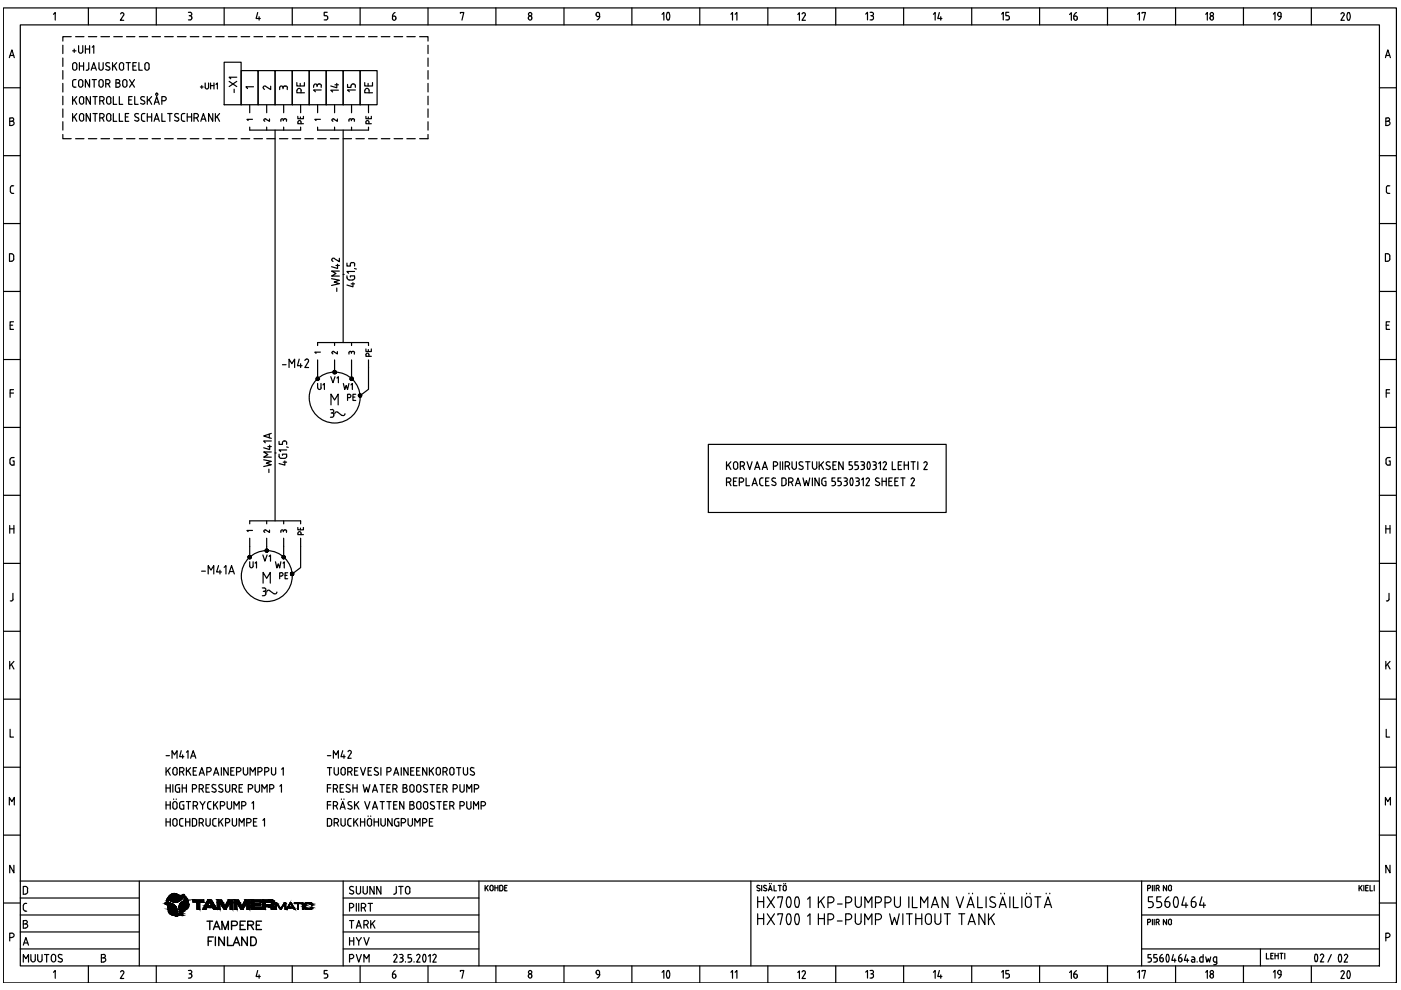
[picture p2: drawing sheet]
<svg xmlns="http://www.w3.org/2000/svg" width="297mm" height="210mm" viewBox="0 0 297 210" stroke-linecap="round" stroke-linejoin="round" font-family="sans-serif">
<!-- layer: EF00_S__0 -->
<g fill="none" stroke="#000" stroke-width=".25">
<path d="M.7 1.7h295.4v206.7h-295.4zM.7 18.6h3.6M2 12.2l.5-1.6 .5 1.6M2.1 11.8h.8M4.3 5.3h288.2v199.5h-288.2zM11.3 3l.4-.3v1.6M18.7 1.7v3.6M25.6 3l.2-.3a.36 .36 0 0 1 .4 .1 .36 .36 0 0 1 0 .4M26.2 3.2l-.7 1.1h.7M33.1 1.7v3.6M39.9 2.6h.4a.36 .36 0 0 1 .4 .4 .36 .36 0 0 1-.4 .3M40.1 3.3h.2"/>
<path d="M40.3 3.3a.45 .45 0 0 1 .4 .5 .45 .45 0 0 1-.4 .4h-.4M47.5 1.7v3.6M54.6 2.7l-.3 1.2h.9M54.9 3.5v.8M62 1.7v3.6M69.4 2.6h-.7v.7l.6 .1 .2 .3M69.5 3.7v.2M69.5 3.9l-.2 .3h-.6M76.4 1.7v3.6M83.2 3.9a.36 .36 0 0 0 .4 .4 .36 .36 0 0 0 .3-.4M83.2 3.4v.6M83.2 3.4h.4"/>
<path d="M83.6 3.4l.2 .1 .1 .3M83.8 2.7l-.4 .2-.2 .5M83.9 3.8v.2M90.7 1.7v3.6M97.6 2.8v-.1h.7l-.4 1.6M105.1 1.7v3.6M112 3.8v.1M112.7 3.8a.36 .36 0 0 1-.2 .5 .36 .36 0 0 1-.5-.4M112.8 3.7a.36 .36 0 0 0-.4-.3 .36 .36 0 0 0-.4 .3M119.6 1.7v3.6M126.4 3.1l.2 .4h.5M126.4 3.2a.38 .38 0 0 1 .2-.6 .38 .38 0 0 1 .5 .4v.5"/>
<path d="M127.2 3.4l-.2 .5-.4 .3M134 1.7v3.6M140.4 3l.3-.3v1.6M141.5 4.2h.3M141.5 4.1a1.17 1.17 0 0 1 .2-1.5l.1 .1a1.57 1.57 0 0 1 0 1.4M148.4 1.7v3.6M155 3l.3-.3v1.6M155.9 3l.3-.3v1.6M162.8 1.7v3.6M169.1 3.1l.4-.4v1.6M170.1 3l.1-.3a.36 .36 0 0 1 .5 .1 .36 .36 0 0 1 0 .4l-.7 1.1h.8M177.2 1.7v3.6"/>
<path d="M183.5 3l.4-.4v1.6M184.5 2.6h.3a.36 .36 0 0 1 .4 .4 .36 .36 0 0 1-.4 .3M184.6 3.3h.2M184.8 3.3a.45 .45 0 0 1 .4 .5 .45 .45 0 0 1-.4 .4h-.3M191.6 1.7v3.6M197.9 3l.4-.3v1.6M199.2 2.7l-.4 1.2h.9M199.5 3.5v.8M206 1.7v3.6M212.4 3l.3-.4v1.6M213.9 2.6h-.6v.7l.5 .1 .2 .3M214 3.7v.2"/>
<path d="M214 3.9l-.2 .3h-.5M220.4 1.7v3.6M226.8 3.1l.3-.4v1.6M227.7 3.9a.36 .36 0 0 0 .4 .4 .36 .36 0 0 0 .3-.4M228 3.4h-.3v.6M228.1 3.4l.2 .1 .1 .3M228.2 2.7l-.3 .2-.2 .5M228.4 3.8v.2M234.8 1.7v3.6M241.2 3l.4-.3v1.6M242.1 2.8v-.1h.8l-.4 1.6M249.2 1.7v3.6"/>
<path d="M255.6 3l.4-.3v1.6M256.5 3.8l.1 .1a.36 .36 0 0 0 .3 .4 .36 .36 0 0 0 .4-.4M257.2 3.8v.1M257.3 3.7a.36 .36 0 0 0-.4-.3 .36 .36 0 0 0-.3 .3M263.6 1.7v3.6M270 3l.3-.4v1.6M270.9 3v.2M270.9 3.1l.2 .4h.5M271.6 3v.5M271.6 3.4l-.1 .5-.4 .3M271.6 3a.36 .36 0 0 0-.3-.4 .36 .36 0 0 0-.4 .4M278 1.7v3.6"/>
<path d="M284.3 3l.2-.3a.36 .36 0 0 1 .4 .1 .36 .36 0 0 1 .1 .4l-.7 1.1h.7M285.8 2.7h.1a1.13 1.13 0 0 1 0 1.6l-.2-.1a1.44 1.44 0 0 1 .1-1.5zM292.5 18.6h3.6M293.7 12.2l.5-1.6 .6 1.6M293.9 11.8h.7M.7 33h3.6M2.1 25.7h.4M2.2 39.8v.8M2.5 25h-.4v1.6h.4M2.5 25.7a.44 .44 0 0 1 .5 .4 .44 .44 0 0 1-.5 .5M2.5 25a.36 .36 0 0 1 .4 .3 .36 .36 0 0 1-.4 .4M2.6 39.4h.3"/>
<path d="M2.6 39.4l-.4 .4M292.5 33h3.6M293.8 25.7h.4M294.2 25h-.4v1.6h.4M294.3 25a.36 .36 0 0 1 .3 .3 .36 .36 0 0 1-.3 .4 .44 .44 0 0 1 .4 .4 .44 .44 0 0 1-.4 .5M294.3 39.4h.4M294.4 39.4l-.4 .2-.1 1 .2 .4h.6M.7 47.4h3.6M2.2 40.6l.4 .4M2.4 53.8h-.4v1.6h.4M2.4 53.8l.3 .1a1.11 1.11 0 0 1 0 1.4l-.3 .1M2.6 41h.3"/>
<path d="M292.5 47.4h3.6M293.7 53.8l.7 .1a1.11 1.11 0 0 1 0 1.4l-.7 .1zM.7 61.8h3.6M.7 76.2h3.6M2.1 68.9h.6M2.9 68.2h-.8v1.6h.8M292.5 61.8h3.6M292.5 76.2h3.6M293.9 68.9h.6M294.6 68.2h-.7v1.6h.7M.7 90.6h3.6M2.1 98.2l.1 .2 .4 .2"/>
<path d="M2.1 83.3h.8M2.6 97h.4M2.6 97l-.4 .2-.1 1M2.7 97.7h.3v.9h-.4M2.9 82.6h-.8v1.6M292.5 90.6h3.6M293.9 83.3h.7M294.5 97.7h.3v.9h-.7l-.2-.4M294.6 82.6h-.7v1.6M294.8 97h-.5l-.4 .2v1M.7 105h3.6M.7 119.5h3.6"/>
<path d="M2.1 111.4v1.7M2.1 112.1h.8M2.9 111.4v1.7M292.5 105h3.6M292.5 119.5h3.6M293.8 112.1h.9M293.8 111.4v1.7M294.7 111.4v1.7M.7 133.8h3.6M2.2 127.4h.2M2.7 125.8l.1 1.2-.4 .4M292.5 133.8h3.6"/>
<path d="M294.5 125.8v1.2a.41 .41 0 0 1-.6 .4M.7 148.2h3.6M2.1 140.2v1.6M2.1 154.6v1.7h.8M2.4 140.8l.5 1M2.9 140.2l-.8 1M292.5 148.2h3.6M293.8 140.2v1.6M293.9 154.6v1.7h.7M294.2 140.8l.5 1M294.7 140.2l-.9 1M.7 162.7h3.6"/>
<path d="M.7 177.1h3.6M2 170.7v-1.6l.5 .9 .5-.9v1.6M292.5 162.7h3.6M292.5 177.1h3.6M293.7 170.7v-1.6l.5 .9 .6-.9v1.6M.7 191.5h3.6M2.1 198.8h.4M2.5 198.7a.44 .44 0 0 0 .5-.4 .44 .44 0 0 0-.5-.4h-.4v1.6M2.9 183.5v1.6l-.8-1.6v1.6M292.5 191.5h3.6M293.8 198.8h.4M294.2 197.9h-.4v1.6"/>
<path d="M294.3 197.9a.44 .44 0 0 1 .4 .4 .44 .44 0 0 1-.4 .4M294.7 183.5v1.6l-.9-1.6v1.6M11.3 206.1l.4-.3v1.6M18.7 204.8v3.6M25.6 206.1l.2-.3a.36 .36 0 0 1 .4 .1 .36 .36 0 0 1 0 .5M26.2 206.4l-.7 1.1h.7M33.1 204.8v3.6M39.9 205.8h.4M40.1 206.5h.2M40.3 205.7a.36 .36 0 0 1 .4 .4 .36 .36 0 0 1-.4 .3 .45 .45 0 0 1 .4 .5 .45 .45 0 0 1-.4 .4l-.4 .1M47.5 204.8v3.6M54.6 205.8l-.3 1.2h.9"/>
<path d="M54.9 206.7v.7M62 204.8v3.6M69.1 206.4l.4 .4M69.4 205.8h-.7v.7h.4M69.5 206.8v.2M69.5 207l-.2 .3-.6 .1M76.4 204.8v3.6M83.2 207.1a.36 .36 0 0 0 .4 .3 .36 .36 0 0 0 .3-.3M83.6 206.5h-.4v.6M83.6 206.5l.2 .1 .1 .3M83.8 205.8l-.4 .3-.2 .4M83.9 206.9v.2"/>
<path d="M90.7 204.8v3.6M97.6 206v-.2h.7l-.4 1.6M105.1 204.8v3.6M112 206.9v.1M112.7 206.9a.36 .36 0 0 1-.2 .5 .36 .36 0 0 1-.5-.4M112.8 206.8a.36 .36 0 0 0-.4-.3 .36 .36 0 0 0-.4 .3M119.6 204.8v3.6M126.4 206.3l.4 .3M126.4 206.3a.38 .38 0 0 1 .2-.5 .38 .38 0 0 1 .5 .3v.5M126.7 206.7h.4M127.2 206.6l-.2 .5-.4 .3M134 204.8v3.6"/>
<path d="M140.4 206.1l.3-.3v1.6M141.5 205.8h.2a1.13 1.13 0 0 1 0 1.6l-.2-.1a1.44 1.44 0 0 1 0-1.5zM148.4 204.8v3.6M155 206.1l.3-.3v1.6M155.9 206.1l.3-.3v1.6M162.8 204.8v3.6M169.1 206.2l.4-.3v1.6M170.1 206.1l.1-.3a.36 .36 0 0 1 .5 .1 .36 .36 0 0 1 0 .5M170.7 206.4l-.7 1.1h.8M177.2 204.8v3.6M183.5 206.1l.4-.3v1.6M184.5 205.8h.3"/>
<path d="M184.6 206.5h.2M184.8 205.7a.36 .36 0 0 1 .4 .4 .36 .36 0 0 1-.4 .3 .45 .45 0 0 1 .4 .5 .45 .45 0 0 1-.4 .4l-.3 .1M191.6 204.8v3.6M197.9 206.1l.4-.3v1.6M199.2 205.8l-.4 1.2h.9M199.5 206.7v.7M206 204.8v3.6M212.4 206.1l.3-.3v1.6M213.7 206.4l.3 .4M213.9 205.8h-.6v.7h.3M214 206.8v.2M214 207l-.2 .3-.5 .1"/>
<path d="M220.4 204.8v3.6M226.8 206.2l.3-.4v1.7M227.7 207.1a.36 .36 0 0 0 .4 .3 .36 .36 0 0 0 .3-.3M228 206.5h-.3v.6M228.1 206.5l.2 .1 .1 .3M228.2 205.8l-.3 .3-.2 .4M228.4 206.9v.2M234.8 204.8v3.6M241.2 206.1l.4-.3v1.6M242.1 206v-.2h.8l-.4 1.6M249.2 204.8v3.6M255.6 206.1l.4-.3v1.6"/>
<path d="M256.5 206.9l.1 .1a.36 .36 0 0 0 .3 .4 .36 .36 0 0 0 .4-.4M257.2 206.9v.1M257.3 206.8a.36 .36 0 0 0-.4-.3 .36 .36 0 0 0-.3 .3M263.6 204.8v3.6M270 206.1l.3-.4v1.7M270.9 206.1v.2M270.9 206.3l.4 .3M271.3 206.7h.3M271.6 206.1v.5M271.6 206.6l-.1 .5-.4 .3M271.6 206.1a.36 .36 0 0 0-.3-.4 .36 .36 0 0 0-.4 .4M278 204.8v3.6"/>
<path d="M284.3 206.1l.2-.3a.36 .36 0 0 1 .4 .1 .36 .36 0 0 1 .1 .5M284.9 206.4l-.6 1.1h.7M285.8 205.8h.1a1.13 1.13 0 0 1 0 1.7l-.2-.2a1.44 1.44 0 0 1 .1-1.5z"/>
<circle cx="112.4" cy="3" r=".36"/>
<circle cx="256.9" cy="3" r=".36"/>
<circle cx="112.4" cy="206.1" r=".36"/>
<circle cx="256.9" cy="206.1" r=".36"/>
</g>
<!-- layer: EP00_S__0 -->
<g fill="none" stroke="#000" stroke-width=".25">
<path d="M4.3 186.8h288.2M4.3 194h25.2M4.3 190.4h25.2M4.3 197.6h25.2M4.9 195.9h.5M4.9 192v.8M5 192.8l.4 .4M5.1 199.9h.8M5.4 187.9h-.5v1.7h.5M5.4 191.5h.3M5.4 193.2h.3M5.4 191.5l-.4 .4"/>
<path d="M5.4 187.9l.4 .3 .1 .2M5.4 196.8a.44 .44 0 0 0 .5-.5 .44 .44 0 0 0-.5-.4 .36 .36 0 0 0 .4-.4 .36 .36 0 0 0-.4-.4l-.5 .1v1.6h.5M5.8 188.5v.6M5.9 189.1l-.3 .4-.2 .1M29.5 186.8v18M72.8 194h28.7M72.8 186.8v18M72.8 190.4h28.7M72.8 197.6h28.7M74.1 192.5h.4M74.1 195.2h.9M74.1 198.8v1.6"/>
<path d="M74.1 199.5h.9M74.3 188.7l.5 .2a.4 .4 0 0 1 .1 .6 .4 .4 0 0 1-.6 0l-.2-.1M74.5 191.5h-.4v1.7M74.5 195.2v1.6M74.6 191.5a.44 .44 0 0 1 .4 .5 .44 .44 0 0 1-.4 .4M74.9 188a.43 .43 0 0 0-.6 0 .43 .43 0 0 0 0 .6M75 198.8v1.6M75.6 187.9v1.2a.44 .44 0 0 0 .4 .5 .44 .44 0 0 0 .4-.5v-1.2M75.6 196.8l.5-1.6 .5 1.6M75.6 198.8l.5 .8 .5-.8M75.6 191.5v1.7M75.7 196.3h.7"/>
<path d="M76.1 191.5v1.7M76.1 199.6v.8M76.6 192.5h.5M77 187.9v1.2a.44 .44 0 0 0 .4 .5 .44 .44 0 0 0 .5-.5v-1.2M77.1 191.5h-.5v1.7M77.1 191.5a.44 .44 0 0 1 .4 .5 .44 .44 0 0 1-.4 .4M77.2 198.8l.5 1.6 .6-1.6M77.2 192.5l.3 .7M77.2 196.1h.4M77.6 195.2h-.4v1.6M77.6 195.1a.44 .44 0 0 1 .5 .5 .44 .44 0 0 1-.5 .4M77.7 196.1l.3 .7"/>
<path d="M78 191.5h1M78.5 191.5v1.7M78.6 195.2v1.6M78.9 195.8l.6 1M79.3 187.9v1.7l-.9-1.7v1.7M79.5 195.2l-.9 1M80.8 187.9v1.7l-.9-1.7v1.7M101.5 186.8v18M102.9 187.7v1.2M103.1 188.2l.4 .7M103.5 187.7l-.6 .8M103.9 188.6v-.6a.32 .32 0 0 1 .3-.3 .32 .32 0 0 1 .3 .3v.6"/>
<path d="M103.9 188.6a.32 .32 0 0 0 .3 .3 .32 .32 0 0 0 .3-.3M104.9 187.7v1.2M104.9 188.2h.7M105.6 187.7v1.2M106.2 187.7h-.3v1.2h.3M106.3 187.7l.3 .2v.6l-.3 .4M107 188.2h.4M107.5 187.7h-.5v1.2h.5M159.2 186.8v18M160.7 187.7l-.1 .1-.1 .3 .5 .3M160.8 187.7l.3 .1M161 188.4l.1 .3a.39 .39 0 0 1-.6 0"/>
<path d="M161.5 187.7v1.2M162.2 187.7l.3 .1M162.2 187.7l-.2 .1-.1 .3 .5 .3M162.4 188.4l.2 .3a.42 .42 0 0 1-.7 0M162.9 188.9l.4-1.2 .4 1.2M163.1 188.6h.5M163.1 187.3v.1M163.5 187.3v.1M164.1 187.7v1.2h.5M165 187.7h.6M165.3 187.7v1.2M166.1 188.6v-.6a.32 .32 0 0 1 .3-.3 .32 .32 0 0 1 .3 .3v.6"/>
<path d="M166.1 188.6a.32 .32 0 0 0 .3 .3 .32 .32 0 0 0 .3-.3M166.2 187.3v.1M166.6 187.3v.1M242 194h50.5M242 186.8v18M243.3 195.6h.3M243.3 188.4h.3M243.6 194.9h-.3v1.2M243.6 187.7h-.3v1.2M243.6 194.9a.32 .32 0 0 1 .4 .3 .32 .32 0 0 1-.4 .3M243.6 187.7a.32 .32 0 0 1 .4 .3 .32 .32 0 0 1-.4 .3M244.3 187.7v1.2"/>
<path d="M244.3 194.9v1.2M244.7 187.7v1.2M244.7 194.9v1.2M245.1 195.6h.3M245.1 188.4h.3M245.4 194.9h-.3v1.2M245.4 187.7h-.3v1.2M245.5 194.9a.32 .32 0 0 1 .3 .3 .32 .32 0 0 1-.3 .3M245.5 187.7a.32 .32 0 0 1 .3 .3 .32 .32 0 0 1-.3 .3M245.5 195.6l.3 .5M245.5 188.4l.3 .5M247.3 194.9v1.2l-.6-1.2v1.2"/>
<path d="M247.3 187.7v1.2l-.6-1.2v1.2M247.7 195.8l.1-.6a.32 .32 0 0 1 .3-.3 .32 .32 0 0 1 .3 .3v.6M247.7 188.6l.1-.6a.32 .32 0 0 1 .3-.3 .32 .32 0 0 1 .3 .3v.6M247.8 195.8a.32 .32 0 0 0 .3 .3 .32 .32 0 0 0 .3-.3M247.8 188.6a.32 .32 0 0 0 .3 .3 .32 .32 0 0 0 .3-.3M288.1 187.7v1.2M288.4 188.2l.4 .7M288.8 187.7l-.7 .8M289.2 187.7v1.2M289.5 188.2h.5M290.1 187.7h-.6v1.2h.6M290.5 187.7v1.2h.5"/>
<path d="M291.4 187.7v1.2M4.3 201.2h25.2M4.9 200.4l.6-1.6 .5 1.6M4.9 204v-1.6l.6 .9 .5-.9v1.6M6.5 202.4v1.1M6.6 203.5a.44 .44 0 0 0 .4 .4 .44 .44 0 0 0 .5-.4M7.5 202.4v1.1M8 202.4v1.1M8 203.5a.44 .44 0 0 0 .5 .4 .44 .44 0 0 0 .4-.4M8.9 202.4v1.1M9.4 202.4h1M9.9 202.4v1.6"/>
<path d="M10.9 202.8v.7M10.9 202.8a.44 .44 0 0 1 .5-.5 .44 .44 0 0 1 .4 .5v.7M10.9 203.5a.44 .44 0 0 0 .5 .4 .44 .44 0 0 0 .4-.4M12.3 203.8l.6 .2M12.5 203.1l.5 .2M12.7 202.3l-.3 .3 .1 .4M12.7 202.4l.5 .1M13 203.3l.2 .4-.3 .2M72.8 201.2h28.7M74.1 203.3h.4M74.5 202.4h-.4v1.6M74.6 202.3a.44 .44 0 0 1 .4 .5 .44 .44 0 0 1-.4 .4"/>
<path d="M75.6 202.4l.5 1.6 .5-1.6M77.2 204v-1.6l.5 .9 .6-.9v1.6M242 201.2h50.5M267.2 201.2v3.6M268.5 202.1v1.2h.6M269.4 202.6h.4M269.9 202.1h-.5v1.2h.5M270.3 202.6h.7M270.3 202.1v1.2M271 202.1v1.2M271.4 202.1h.6M271.7 202.1v1.2"/>
<path d="M272.4 202.1v1.2M282.3 202.4l-.8 1.6"/>
</g>
<!-- layer: EP00_T__0 -->
<g fill="none" stroke="#000" stroke-width=".25">
<path d="M83.5 189.6h.1M84 187.9v1.3M84 189.2l-.3 .4M84.5 187.9h1M85 187.9v1.7M86 188.4v.7M86.9 188.4v.7a.44 .44 0 0 1-.4 .5 .44 .44 0 0 1-.5-.5M86.9 188.4a.44 .44 0 0 0-.4-.5 .44 .44 0 0 0-.5 .5M160.6 190.1v2.3M160.6 193.7v2.3M160.6 191.2h1.3M160.6 194.8h1.3"/>
<path d="M161.9 190.1v2.3M161.9 193.7v2.3M162.7 190.1l1.5 2.3M162.7 193.7l1.5 2.3M164.2 190.1l-1.5 2.3M164.2 193.7l-1.5 2.3M164.9 190.4v-.3h1l-.5 2.3M164.9 194v-.3h1l-.5 2.3M166.9 190.3a2.14 2.14 0 0 0 0 2M166.9 193.9a1.71 1.71 0 0 0 .3 2.1l.3-.1a2.11 2.11 0 0 0 0-2M167 192.3l.2 .1 .3-.1M167.5 190.3l-.3-.2-.2 .2"/>
<path d="M167.5 193.9l-.3-.2-.2 .2M167.5 190.3a2.14 2.14 0 0 1 0 2M168.7 190.3a2.14 2.14 0 0 0 0 2M168.7 193.9a2.14 2.14 0 0 0 0 2M168.7 192.3l.3 .1 .3-.1M169.2 190.3a2.14 2.14 0 0 1 0 2M169.2 193.9a1.78 1.78 0 0 1-.2 2.1l-.3-.1M169.3 190.3l-.3-.2-.3 .2M169.3 193.9l-.3-.2-.3 .2M171.2 190.7l.5-.6v2.3M171.2 194.3l.5-.6v2.3M173.5 190.1v2.3"/>
<path d="M173.5 193.7v2.3M173.5 194.8h1.3M174 191l.8 1.4M174.8 190.1l-1.3 1.4M174.8 193.7v2.3M175.5 191.4h.7a.61 .61 0 0 0 .6-.6 .61 .61 0 0 0-.6-.7h-.7v2.3M175.5 195h.6M176.2 195a.61 .61 0 0 0 .6-.7 .61 .61 0 0 0-.7-.6h-.6v2.3M177.5 195.3h1M177.6 191.7h.9M179.3 191.4h.7a.61 .61 0 0 0 .6-.6 .61 .61 0 0 0-.7-.7h-.6v2.3M179.3 195h.6"/>
<path d="M180 195a.61 .61 0 0 0 .6-.7 .61 .61 0 0 0-.7-.6h-.6v2.3M181.3 193.7v1.7a.61 .61 0 0 0 .7 .6 .61 .61 0 0 0 .6-.6v-1.7M181.3 190.1v1.7M181.4 191.8a.61 .61 0 0 0 .6 .6 .61 .61 0 0 0 .6-.6M182.6 190.1v1.7M183.3 196v-2.3l.8 1.3 .8-1.3v2.3M183.4 192.4v-2.3l.7 1.3 .8-1.3v2.3M185.6 191.4h.7a.61 .61 0 0 0 .6-.6 .61 .61 0 0 0-.6-.7h-.7v2.3M185.6 195h.7M186.3 195a.61 .61 0 0 0 .6-.7 .61 .61 0 0 0-.6-.6h-.7v2.3M187.6 191.4h.7M188.3 190.1h-.7v2.3"/>
<path d="M188.3 190.1a.61 .61 0 0 1 .6 .7 .61 .61 0 0 1-.6 .6M188.6 193.7l.5 2.3 .5-1.5 .5 1.5 .6-2.3M189.6 190.1v1.7M189.7 191.8a.61 .61 0 0 0 .6 .6 .61 .61 0 0 0 .6-.6M190.9 190.1v1.7M191.4 193.7v2.3M192.2 193.7h1.2M192.7 190.1v2.3M192.8 193.7v2.3M193.4 190.1v2.3h1.1M194.2 194.8h1.2M194.2 193.7v2.3"/>
<path d="M195.2 192.4v-2.3l.7 1.3 .8-1.3v2.3M195.4 193.7v2.3M196.4 193.9a.61 .61 0 0 1 .7-.1 .61 .61 0 0 1 .4 .6v1a.64 .64 0 0 1-.7 .6 .64 .64 0 0 1-.6-.6v-1zM197.5 192.4l.7-2.3 .8 2.3M197.7 191.8h1.1M198.2 193.7v1.7a.61 .61 0 0 0 .6 .6 .61 .61 0 0 0 .7-.6v-1.7M200.2 193.7h1.3M200.9 193.7v2.3M201 190.1v2.3l-1.2-2.3v2.3M202.8 190.1l.7 2.3 .8-2.3M203.3 193.7h1.2M203.9 193.7v2.3"/>
<path d="M205 192.4l.8-2.3 .7 2.3M205.3 196l.7-2.3 .8 2.3M205.3 191.8h1M205.4 189.4v.1M205.5 195.4h1.1M206.2 189.4v.1M207.3 190.1v2.3h1M208.8 193.7v2.3l-1.3-2.3v2.3M209.1 190.1v2.3M209.6 193.7v2.3M209.9 192.1l.7 .3M210 194.6l.8 1.4"/>
<path d="M210.1 191.1l.7 .4M210.3 190.1l.7 .2M210.4 190.1a.49 .49 0 0 0-.5 .4 .49 .49 0 0 0 .2 .6M210.8 193.7l-1.2 1.4M210.8 191.5a.49 .49 0 0 1 .3 .5 .49 .49 0 0 1-.5 .4M211.9 192.4l.7-2.3 .7 2.3M212.1 191.8h1M212.2 189.4v.1M213 189.4v.1M214.1 190.1v2.3M214.9 190.1v2.3h1M216.6 190.1v2.3"/>
<path d="M217.4 191.8a.61 .61 0 0 0 .6 .6 .61 .61 0 0 0 .6-.6M217.4 191.8v-1a.61 .61 0 0 1 .6-.7 .61 .61 0 0 1 .6 .7v1M217.7 189.4v.1M218.4 189.4v.1M219.4 190.1h1.3M220 190.1v2.3M221.4 192.4l.8-2.3 .8 2.3M221.6 191.8h1.1M221.8 189.4v.1M222.6 189.4v.1M243.5 192.4h.5M244 191.2a.63 .63 0 0 1 .5 .6 .63 .63 0 0 1-.5 .6"/>
<path d="M244.4 190.1h-.9v1.1h.5M246.2 190.1h-.9v1.1h.5a.63 .63 0 0 1 .5 .6 .63 .63 0 0 1-.5 .6h-.5M247.8 190.1a1.16 1.16 0 0 0-.8 1.1M248 191.7a.51 .51 0 0 1-.3 .7 .51 .51 0 0 1-.7-.5M248.1 191.7a.44 .44 0 0 0-.5-.5h-.6v.7M249 190.3a2.14 2.14 0 0 0 0 2M249.1 192.3l.2 .1 .3-.1M249.6 190.3l-.3-.2-.2 .2M249.6 190.3a2.14 2.14 0 0 1 0 2M251.1 190.1l-.5 1.8h1.2M251.4 191.4v1M253.1 191.2h-.5v.7a.51 .51 0 0 0 .6 .5 .51 .51 0 0 0 .4-.7 .4 .4 0 0 0-.5-.5"/>
<path d="M253.4 190.1a1.16 1.16 0 0 0-.8 1.1M254.8 190.1l-.5 1.8h1.3M255.2 191.4v1M21.5 203.1h.5M22 202.4h-.5v1.6h.5M22 202.3a.36 .36 0 0 1 .3 .4 .36 .36 0 0 1-.3 .4 .44 .44 0 0 1 .4 .4 .44 .44 0 0 1-.4 .4M83.8 202.3a.36 .36 0 0 1 .3 .6M83.8 202.3l-.3 .3M84.1 202.9l-.6 1.1h.7M84.7 204h.4M84.7 202.4h.4M84.9 203.1h.2"/>
<path d="M85.1 202.3a.36 .36 0 0 1 .4 .4 .36 .36 0 0 1-.4 .4 .45 .45 0 0 1 .4 .4 .45 .45 0 0 1-.4 .4M86 203.9v.1M86.5 204h.4M86.9 203.1l.4 .3M87.2 202.4h-.7v.7h.4M87.2 203.4v.2M87.3 203.6l-.4 .3M87.8 203.9v.1M88.3 202.6l.2-.2a.36 .36 0 0 1 .5 .1 .36 .36 0 0 1 0 .4M89 202.9l-.7 1.1h.8M89.8 203.9h.4M89.8 202.5a1.5 1.5 0 0 0 0 1.4"/>
<path d="M90.1 202.5a1.5 1.5 0 0 1 0 1.4M90.2 202.4h-.4M90.8 202.7l.4-.3v1.6M91.8 202.6l.2-.2a.36 .36 0 0 1 .4 .1 .36 .36 0 0 1 0 .4M92.4 202.9l-.6 1.1h.7M243.4 204h.3M243.8 203.1l.3 .3v.4l-.3 .1M244 202.4h-.6v.7h.3M244.6 204h.4M245 203.1l.4 .3M245.3 202.4h-.7v.7h.4M245.3 203.4v.2"/>
<path d="M245.4 203.6l-.4 .3M245.9 203.6a.36 .36 0 0 0 .4 .3 .36 .36 0 0 0 .4-.3M246.3 203.1h-.4v.5M246.3 203.1l.3 .1 .1 .2M246.4 202.3l-.3 .3-.2 .5M246.6 203.4v.2M247.3 203.9h.4M247.4 202.5a1.5 1.5 0 0 0 0 1.4M247.7 202.5a1.5 1.5 0 0 1 0 1.4M247.7 202.4h-.4M248.8 202.4l-.4 1.2h.9M249.1 203.3v.7"/>
<path d="M250.2 203.1a.41 .41 0 0 1 .4 .5 .41 .41 0 0 1-.7 .2v-.7h.3M250.4 202.3l-.4 .3-.1 .5M251.5 202.4l-.4 1.2h.9M251.7 203.3v.7M252.7 202.9h.5l.1 .3v.8h-.5M252.8 203.4h.5M252.9 203.4l-.3 .3 .3 .3M253.8 203.9v.1M255.1 202.4v1.6l-.6-.1-.1-.2v-.7l.7-.1M255.6 202.9l.3 1.1 .3-.7 .2 .7 .3-1.1M257.2 203.2v.5M257.3 203.2l.1-.3h.6v1.3"/>
<path d="M257.3 203.7l.1 .2 .6 .1M257.3 204.5h.4M258 204.2l-.3 .3M283.9 203.9h.4M283.9 202.5a1.5 1.5 0 0 0 0 1.4M284.3 202.5a1.5 1.5 0 0 1 0 1.4M284.3 202.4h-.4M285 202.6l.2-.2a.36 .36 0 0 1 .4 .1 .36 .36 0 0 1 .1 .4M285.7 202.9l-.7 1.1h.7"/>
</g>
<!-- layer: TEKSTIT -->
<g fill="none" stroke="#000" stroke-width=".3">
<path d="M43.9 195.3h1.2M44.1 199.5h.7M44.5 195.3v1.8M45.2 197.1l.7-1.8 .7 1.8M45.2 198.7h-1.1v1.8M45.5 196.5h.9M45.7 198.7v1.8M47.1 197.1v-1.8l.6 1.8 .7-1.8v1.8M47.6 198.7v1.8l-1.2-1.8v1.8M48.2 198.7v1.8h1.1M49.1 196.2h.8a.47 .47 0 0 0 .4-.4 .47 .47 0 0 0-.4-.5h-.8v1.8M49.7 199.9h.9"/>
<path d="M50.9 196.2h.7M52 195.3h-1.1v1.8h1.1M52.4 198.7v1.8l-1.1-1.8v1.8M52.5 196.2l1.1-.1 .1-.4-.4-.4h-.8v1.8M53.2 198.7h.5a.98 .98 0 0 1 .7 .9 .98 .98 0 0 1-.7 .9h-.5zM53.2 196.2l.5 .9M54.3 196.2h.7M55.4 195.3h-1.1v1.8h1.1M49.4 200.5l.8-1.8 .6 1.8"/>
</g>
<!-- layer: Tammermatic colour with slogans -->
<g fill="none" stroke="#000" stroke-width=".21">
<path d="M35 191.5a2.08 2.08 0 0 1 2.6 2.2l.5 .3a1.77 1.77 0 0 1-2.4-1l-.2-1-.5-.4zM35.3 191.1h.1M35.3 191h.1M35.4 191.1h.1M35.5 191.1h.1M35.5 191.4a1.95 1.95 0 0 1 2.1 2.1l.5 .5-.1 .1 .1-.1a1.2 1.2 0 0 1-.6-1.3 2 2 0 0 0-2-1.3zM35.6 191l.3-.1-.4 .2zM35.7 190.1a1.49 1.49 0 0 1 2.3-.2h.3l.7-.3a1.94 1.94 0 0 1-3.1 1.3l-.5 .2-.1-.1zM36.1 191l1 .3zM37.1 191.3h.1h-.1M37.4 191.3h.1M37.5 191.2h.1"/>
<path d="M37.7 191.2h.1M37.8 191.2h.1M38 192.3h.1M38 192.2h.1M38 192.1h.1M38 191.9h.1M39.1 190.4l-.1 .5-.9 .9 1-1zM39.1 190.4h.1M39.2 190.2h.1M39.2 190.2a1.73 1.73 0 0 1 .4 2.5l-.8 .6-.2 .8a1.92 1.92 0 0 1-.6-1.9l.1-.5 .3-.3a.93 .93 0 0 0 .7-1zM39.3 190.2h.1M40.9 190.8h2.3v.5h-.8v1.5h-.7v-1.5h-.8z"/>
<path d="M44.1 190.8h.4v.5l-.4 .7h.4v.4h-.7l-.2 .4h-.6zM44.4 191.2l.5 .8h-.8zM44.5 190.8h.4l1.1 2h-.7l-.2-.4h-.6v-.4h.4l-.4-.7zM46 190.8h1l.7 1.3 .7-1.3h.9v2h-.5v-1.4l-.9 1.4h-.4l-.9-1.4v1.4h-.6zM49.6 190.8h1l.7 1.3 .7-1.3h.9v2h-.6v-1.4l-.8 1.4h-.5l-.8-1.4v1.4h-.6zM53.2 190.8h2.2v.4h-1.6v.4h1.5v.4h-1.5v.3h1.6v.5h-2.2zM55.7 190.8h1.2v.5h-.6v.5h.6v.5h-.6v.5h-.6zM56.3 191.3h.7a.32 .32 0 0 1 .5 0 .32 .32 0 0 1-.2 .5h-1zM56.9 190.8h.3a.69 .69 0 0 1 .9 .3 .69 .69 0 0 1-.3 .9l.3 .1 .1 .7h-.7a.4 .4 0 0 0-.1-.5 .4 .4 0 0 0-.5 0v-.5h.4a.26 .26 0 0 0 .3-.3 .26 .26 0 0 0-.4-.2h-.3zM58.4 191.4h.3l.8 1.2 .8-1.2h.3v1.4h-.2v-1.2l-.9 1.2-.9-1.2v1.2h-.2zM61.5 191.4l.1 .2-.4 .7h.4v.2h-.5l-.2 .3h-.2zM61.6 191.6l.5 .7h-.9z"/>
<path d="M61.6 191.4l1 1.4h-.3l-.1-.3h-.6v-.2h.5zM62.4 191.4h1.6v.2h-.7v1.2h-.2v-1.2h-.7zM64.1 191.4h.2v1.4h-.2zM64.7 191.5l.3-.1a1.03 1.03 0 0 1 1.2 .3v.2a1.05 1.05 0 0 0-1.3-.3l-.2 .3a.64 .64 0 0 0 .2 .7 .64 .64 0 0 0 .7 .1l.3-.1 .1-.3h.2a.47 .47 0 0 1-.2 .5 .47 .47 0 0 1-.6 0 .69 .69 0 0 1-.8-.1 .69 .69 0 0 1-.1-.9z"/>
</g>
<g fill="#000" stroke="#000" stroke-width=".21">
<path d="M35.1 191.4h.8zM35.3 191.1h.2zM35.7 191.4h.2zM35.9 191.4l.2 .1zM36.1 191l.5 .2zM36.1 191.5h.2zM36.3 191.5l.2 .1zM36.6 191.7l.1 .1zM36.7 191.8l.2 .1zM36.8 191.2h.7zM36.8 189.4h.3zM36.9 191.3h.2z"/>
<path d="M36.9 191.9l.2 .2zM37 191.3h.2zM37.1 192.1l.2 .1zM37.1 191.3h.1zM38.1 191.6l.1-.1zM38.3 191.4l.2-.1zM38.6 194.1h.1zM38.6 191.2l.2-.1zM38.8 189.7h.3zM39 190.9l-.1 .1zM56.9 192.3h1.2zM57.3 191.3h.9z"/>
<path d="M57.3 192.3h.8zM57.5 191.4h.7z"/>
<path d="M35 191.4v.1h1.1zM35 191.4l1.1 .1z"/>
<path d="M35 191.5h1.3zM35 191.5h1.3z"/>
<path d="M35 191.5l1.4 .1zM35 191.5l1.4 .1z"/>
<path d="M35 191.6h1.5zM35 191.6h1.5z"/>
<path d="M35 191.4h.9zM35.1 191.4h.8zM35.2 191.4h.7z"/>
<path d="M35 191.6h1.5zM35 191.6h1.5z"/>
<path d="M35.2 191.4h.6zM35.4 191.4h.4z"/>
<path d="M35 191.6l1.6 .1zM35 191.6l1.6 .1z"/>
<path d="M35.3 191h.5zM35.3 190.9h.6z"/>
<path d="M35.3 191h.4zM35.3 191h.5z"/>
<path d="M35.3 191l.2 .1zM35.3 191h.3z"/>
<path d="M35.4 190.7l-.1 .1h3.1zM35.4 190.7h3.1l-.1 .1z"/>
<path d="M35.3 190.8v.1h2.9zM35.3 190.8h3.1l-.2 .1z"/>
<path d="M35.3 191.1h.2zM35.3 191.1h.2z"/>
<path d="M35.2 191.7l.1 .1h1.4zM35.2 191.7h1.4l.1 .1z"/>
<path d="M35.5 190.5l-.1 .2h3.1zM35.5 190.5h3.2l-.2 .2z"/>
<path d="M35.4 191.4h.2zM35.5 191.4h.1z"/>
<path d="M35.6 190.3l-.1 .2h3.2zM35.6 190.3h3.2l-.1 .2z"/>
<path d="M35.3 191.8l.2 .1h1.4zM35.3 191.8h1.4l.2 .1z"/>
<path d="M35.5 191.9h1.5zM35.5 191.9h1.5z"/>
<path d="M35.5 191.9v.2h1.6zM35.5 191.9h1.5l.1 .2z"/>
<path d="M35.5 192.1h1.7zM35.5 192.1h1.7z"/>
<path d="M35.3 191h.3zM35.3 191h.3z"/>
<path d="M35.5 192.1l.1 .2h1.7zM35.5 192.1h1.7l.1 .2z"/>
<path d="M35.6 192.3h1.8zM35.6 192.3h1.8z"/>
<path d="M35.6 190.3h3.2zM35.7 190.2h3.2z"/>
<path d="M35.3 191h.3zM35.3 191h.3zM35.3 191h.3zM35.3 191h.4z"/>
<path d="M35.6 192.3v.3h1.9zM35.6 192.3h1.8l.1 .3z"/>
<path d="M35.6 192.6v.1h1.9zM35.6 192.6h1.9v.1z"/>
<path d="M35.6 192.7l1.9 .1zM35.6 192.7l1.9 .1z"/>
<path d="M35.9 189.9l-.2 .3h3.2zM35.9 189.9h3.1l-.1 .3z"/>
<path d="M35.3 191h.4zM35.3 191h.4z"/>
<path d="M35.5 191.4h.2zM35.5 191.4h.2z"/>
<path d="M35.6 192.8l.1 .4h1.8zM35.6 192.8h1.9v.4z"/>
<path d="M35.7 193.2l1.8 .1zM35.7 193.2l1.8 .1z"/>
<path d="M35.7 193.3l1.8 .1zM35.7 193.3l1.8 .1z"/>
<path d="M35.3 190.9h.6zM35.3 190.9h.6z"/>
<path d="M35.9 189.9h2.4l-2-.2zM36.3 189.7h1.4l.6 .2z"/>
<path d="M35.9 189.9h2.5zM35.9 189.9h2.5z"/>
<path d="M35.9 189.9h3.1zM35.9 189.9h3.1z"/>
<path d="M35.9 190.9h2.3zM35.9 190.9h2.3z"/>
<path d="M35.8 193.5l.2 .2h1.7zM35.8 193.5h1.8l.1 .2z"/>
<path d="M36 190.9l2.2 .1zM36 190.9l2.2 .1z"/>
<path d="M36.1 191h2.1zM36.1 191h2.1z"/>
<path d="M36 193.7l1.8 .1zM36 193.7l1.8 .1z"/>
<path d="M36.1 193.8h1.7zM36.1 193.8h1.7z"/>
<path d="M36.1 193.8h1.8zM36.1 193.8h1.8z"/>
<path d="M36.3 189.7h1.4zM36.4 189.6l1.3 .1z"/>
<path d="M36.1 191h2zM36.1 191h2.1z"/>
<path d="M36.2 193.8l1.8 .1zM36.2 193.8l1.8 .1z"/>
<path d="M36.4 189.6h1.2zM36.6 189.5l1 .1z"/>
<path d="M36.3 191h1.7zM36.3 191h1.8z"/>
<path d="M36.6 189.5h.8zM36.8 189.4l.6 .1z"/>
<path d="M36.4 191l1.4 .1zM36.4 191h1.6z"/>
<path d="M36.6 191.1l1.2 .1zM36.6 191.1l1.2 .1z"/>
<path d="M36.6 191.2l.3 .1zM36.6 191.2l.3 .1z"/>
<path d="M36.4 194h1.6zM36.4 194h1.7z"/>
<path d="M36.6 191.2h1.1zM36.6 191.2h1.2z"/>
<path d="M36.7 191.2h1zM36.7 191.2h1z"/>
<path d="M36.8 191.2h.7zM36.7 191.2h.8zM36.7 191.2h1z"/>
<path d="M36.8 191.2l.7 .1zM36.8 191.2h.7z"/>
<path d="M36.9 191.3h.5zM36.9 191.3h.6z"/>
<path d="M36.9 191.3h.4zM36.9 191.3h.5z"/>
<path d="M37 191.3h.2zM36.9 191.3h.3zM36.9 191.3h.4z"/>
<path d="M36.8 194.1l.9 .1zM36.8 194.1h1.2z"/>
<path d="M35.6 192.3h1.7zM35.6 192.3h1.7z"/>
<path d="M36.9 191.3h.5zM36.9 191.3h.5z"/>
<path d="M37.5 192.6v.3zM37.5 192.6v.3z"/>
<path d="M37.5 192.9v.4zM37.5 192.9v.4z"/>
<path d="M37.5 193.3l.1 .2zM37.5 193.3l.1 .2z"/>
<path d="M35.8 193.5h1.8zM35.8 193.5h1.8zM35.8 193.4v.1h1.8zM35.8 193.4h1.7l.1 .1z"/>
<path d="M36.7 191.2h1zM36.7 191.2h1z"/>
<path d="M37.1 194.2h.6zM37.1 194.2h.6zM37.1 194.2h.6z"/>
<path d="M36.6 191.2h1.2zM36.6 191.2h1.2z"/>
<path d="M38 192.2h1.9zM38 192.2h2z"/>
<path d="M38 192.2l1.9 .1zM38 192.2l1.9 .1z"/>
<path d="M38 192.3h1.9zM38 192.3h1.9zM38 192.3h1.9zM38 192.3h1.9zM38 192.3h1.9zM38 192.3h1.9zM38 192.3h1.9zM38 192.3h1.9z"/>
<path d="M38 192.4h1.9zM38 192.4h1.9z"/>
<path d="M38 192.4v.2h1.8zM38 192.4h1.9l-.1 .2z"/>
<path d="M38 192.6v.2h1.6zM38 192.6h1.8l-.2 .2z"/>
<path d="M38 192.8h1.5zM38 192.8h1.6z"/>
<path d="M36.8 194.1h1.2zM36.8 194.1h1.2zM36.7 194.1h1.3zM36.7 194.1h1.3z"/>
<path d="M38 191.9l2 .1zM38 191.9h2z"/>
<path d="M38 192l2 .1zM38 192l2 .1z"/>
<path d="M36.7 194.1h1.3zM36.7 194.1h1.3zM36.7 194.1h1.3zM36.7 194.1h1.3zM36.6 194l1.4 .1zM36.6 194h1.4z"/>
<path d="M38 191.9h2zM38 191.9h2z"/>
<path d="M38 192.8v.4h.9zM38 192.8h1.5l-.6 .4z"/>
<path d="M38 193.2l.8 .1zM38 193.2h.9z"/>
<path d="M38 193.3h.8zM38 193.3h.8z"/>
<path d="M38.1 191.7h1.9zM38.1 191.7h1.9zM38.1 191.7h1.9zM38.1 191.7h1.9zM38.1 191.7h1.9zM38.1 191.7h1.9zM38.1 191.6l1.9 .1zM38.1 191.6l1.9 .1z"/>
<path d="M38 193.3l.8 .1zM38 193.3h.8z"/>
<path d="M36.4 194h1.7zM36.4 194h1.7zM36.3 193.9l1.8 .1zM36.3 193.9l1.8 .1z"/>
<path d="M38.1 191.6h1.9zM38.2 191.6h1.8z"/>
<path d="M38.2 191.6h1.8l-1.6-.2zM38.4 191.4h1.5l.1 .2z"/>
<path d="M38.1 193.4l.1 .2h.5zM38.1 193.4h.7l-.1 .2z"/>
<path d="M38.2 193.6v.1h.5zM38.2 193.6h.5v.1z"/>
<path d="M35.9 189.9h2.4zM35.9 189.9h2.4z"/>
<path d="M38.2 193.7l.2 .2h.3zM38.2 193.7h.5v.2z"/>
<path d="M38.4 191.4h1.5l-1.1-.2zM38.8 191.2h1.1v.2z"/>
<path d="M38.4 193.9l.3 .1zM38.4 193.9l.3 .1z"/>
<path d="M38.5 189.9h.5zM38.5 189.9h.5z"/>
<path d="M38.4 194l.3 .1zM38.4 194l.3 .1z"/>
<path d="M38.5 189.9h.5zM38.6 189.9h.4z"/>
<path d="M38.5 194.1h.2zM38.5 194.1h.2z"/>
<path d="M38.6 189.9h.4l-.3-.1zM38.7 189.8h.4l-.1 .1z"/>
<path d="M38.7 189.8h.4zM38.8 189.7l.3 .1z"/>
<path d="M38.8 191.2h1.1l-1-.2zM38.9 191h1v.2z"/>
<path d="M38.8 189.7h.3zM38.8 189.7h.3zM38.9 189.6l.2 .1z"/>
<path d="M38.9 191h1l-.8-.1zM39.1 190.9h.7l.1 .1z"/>
<path d="M39.1 190.7v.2h.7zM39.1 190.7h.6l.1 .2z"/>
<path d="M39.2 190.2l-.1 .2h.4zM39.2 190.2l.3 .2z"/>
<path d="M39.1 190.4h.4zM39.1 190.4h.4zM39.1 190.4h.4zM39.1 190.4h.4zM39.1 190.4h.4zM39.1 190.4h.4zM39.1 190.4h.4zM39.1 190.4h.4z"/>
<path d="M39.1 190.4l.5 .1zM39.1 190.4l.5 .1z"/>
<path d="M39.1 190.5h.5zM39.1 190.5h.5z"/>
<path d="M39.1 190.5l.6 .1zM39.1 190.5l.6 .1z"/>
<path d="M39.1 190.6v.1h.6zM39.1 190.6h.6v.1z"/>
<path d="M39.2 190.2h.1zM39.2 190.2h.1zM39.2 190.2h.1zM39.2 190.2h.1zM39.2 190.2h.1zM39.2 190.2h.1zM39.2 190.2h.1zM39.2 190.2h.1z"/>
<path d="M39.2 190.2h.2zM39.2 190.2h.2zM39.2 190.2h.2zM39.2 190.2h.2z"/>
<path d="M38 192.6h1.8zM38 192.6h1.8z"/>
<path d="M38 192.4h1.9zM38 192.4h1.9zM38 192.3l1.9 .1zM38 192.3h1.9z"/>
<path d="M38 192.2h2zM38 192.2h2zM38 192.2h2zM38 192.2h2zM38 192.1v.1h2zM38 192.1h2v.1z"/>
<path d="M38.1 191.8h1.9zM38.1 191.8h1.9zM38.1 191.7l1.9 .1zM38.1 191.7l1.9 .1z"/>
<path d="M38 191.9h2zM38 191.9h2zM38.1 191.8l-.1 .1h2zM38.1 191.8h1.9v.1z"/>
<path d="M40.9 190.8v.5h2.3zM40.9 190.8h2.3v.5z"/>
<path d="M41.7 191.3v1.5h.7zM41.7 191.3h.7v1.5z"/>
<path d="M43.2 192.4l-.2 .4h.6zM43.2 192.4h.6l-.2 .4z"/>
<path d="M43.4 192l-.2 .4h1.3zM43.4 192h1.1v.4z"/>
<path d="M43.8 191.3l-.4 .7h.7zM43.8 191.3h.6l-.3 .7z"/>
<path d="M44.1 190.8l-.3 .4h.7zM44.1 190.8h.4v.4z"/>
<path d="M43.8 191.2l.6 .1zM43.8 191.2l.6 .1z"/>
<path d="M44.5 190.8v.5h.6zM44.5 190.8h.4l.2 .5z"/>
<path d="M44.5 192v.4h1.2zM44.5 192h1l.2 .4z"/>
<path d="M44.5 191.3l.4 .7h.6zM44.5 191.3h.6l.4 .7z"/>
<path d="M45.1 192.4l.2 .4h.7zM45.1 192.4h.6l.3 .4z"/>
<path d="M46 190.8v.6h1.3zM46 190.8h1l.3 .6z"/>
<path d="M46 191.4v1.4h.6zM46 191.4h.6v1.4z"/>
<path d="M46.6 191.4l.5 .7h.6zM46.6 191.4h.7l.4 .7z"/>
<path d="M47.1 192.1l.4 .7h.4zM47.1 192.1h1.2l-.4 .7z"/>
<path d="M48.1 191.4l-.4 .7h.6zM48.1 191.4h.7l-.5 .7z"/>
<path d="M48.4 190.8l-.3 .6h1.2zM48.4 190.8h.9v.6z"/>
<path d="M48.8 191.4v1.4h.5zM48.8 191.4h.5v1.4z"/>
<path d="M49.6 190.8v.6h1.3zM49.6 190.8h1l.3 .6z"/>
<path d="M49.6 191.4v1.4h.6zM49.6 191.4h.6v1.4z"/>
<path d="M50.2 191.4l.5 .7h.6zM50.2 191.4h.7l.4 .7z"/>
<path d="M50.7 192.1l.3 .7h.5zM50.7 192.1h1.2l-.4 .7z"/>
<path d="M51.7 191.4l-.4 .7h.6zM51.7 191.4h.6l-.4 .7z"/>
<path d="M52 190.8l-.3 .6h1.2zM52 190.8h.9v.6z"/>
<path d="M52.3 191.4v1.4h.6zM52.3 191.4h.6v1.4z"/>
<path d="M53.2 190.8v.4h2.2zM53.2 190.8h2.2v.4z"/>
<path d="M53.2 191.2v.4h.6zM53.2 191.2h.6v.4z"/>
<path d="M53.2 191.6v.4h2.1zM53.2 191.6h2.1v.4z"/>
<path d="M53.2 192v.3h.6zM53.2 192h.6v.3z"/>
<path d="M53.2 192.3v.5h2.2zM53.2 192.3h2.2v.5z"/>
<path d="M55.7 190.8v.5h1.2zM55.7 190.8h1.2v.5z"/>
<path d="M55.7 191.3v.5h.6zM55.7 191.3h.6v.5z"/>
<path d="M55.7 191.8v.5h1.2zM55.7 191.8h1.2v.5z"/>
<path d="M55.7 192.3v.5h.6zM55.7 192.3h.6v.5z"/>
<path d="M56.9 190.8h.9zM56.9 190.8h.9z"/>
<path d="M56.9 190.8l1 .1zM56.9 190.8l1 .1z"/>
<path d="M56.9 190.9l1.1 .1zM56.9 190.9l1.1 .1z"/>
<path d="M56.9 191h1.2zM56.9 191h1.2z"/>
<path d="M56.9 191v.2h1.3zM56.9 191h1.2l.1 .2z"/>
<path d="M56.9 191.2h1.3zM56.9 191.2h1.3z"/>
<path d="M56.9 191.8v.1h1.1zM56.9 191.8h1.2l-.1 .1z"/>
<path d="M56.9 191.9l1 .1zM56.9 191.9h1.1z"/>
<path d="M56.9 192h.9zM56.9 192h.9zM56.9 192h.9zM56.9 192h.9zM56.9 192h.9zM56.9 192h.9zM56.9 192h.9zM56.9 192h1z"/>
<path d="M56.9 192l1 .1zM56.9 192l1 .1z"/>
<path d="M56.9 192.1h1.1zM56.9 192.1h1.1z"/>
<path d="M56.9 192.1l1.2 .1zM56.9 192.1l1.2 .1z"/>
<path d="M56.9 192.2h1.2zM56.9 192.2h1.2z"/>
<path d="M56.9 192.3h1.2zM56.9 192.2l1.2 .1zM56.9 192.2l1.2 .1z"/>
<path d="M57.3 191.8h.8zM57.4 191.8h.7z"/>
<path d="M57.3 191.3h.9zM57.3 191.3h.9zM57.3 191.3h.9z"/>
<path d="M57.4 191.8h.7zM57.5 191.7h.7z"/>
<path d="M57.3 192.3h.8zM57.3 192.3h.8zM57.3 192.3h.8z"/>
<path d="M57.4 191.3h.8zM57.4 191.3h.8z"/>
<path d="M57.6 191.6l.6 .1zM57.6 191.6l.6 .1z"/>
<path d="M57.4 192.3l.8 .1zM57.4 192.3l.8 .1z"/>
<path d="M57.5 192.4h.7zM57.5 192.4h.7z"/>
<path d="M57.5 192.5v.2h.7zM57.5 192.5h.7v.2z"/>
<path d="M57.5 191.4h.7zM57.5 191.3l.7 .1zM57.5 191.3l.7 .1z"/>
<path d="M57.6 191.4h.6zM57.6 191.4h.6z"/>
<path d="M57.6 191.5h.6zM57.6 191.5h.6z"/>
<path d="M57.5 192.8h.7zM57.5 192.8h.7z"/>
<path d="M56.9 190.8h.7zM56.9 190.8h.7z"/>
<path d="M56.9 190.8h.8zM56.9 190.8h.8z"/>
<path d="M56.9 191.8h1.2zM56.9 191.8h1.2zM56.9 191.8h1.2zM57 191.8h1.1z"/>
<path d="M56.9 191.3h1.3zM56.9 191.3h1.3zM56.9 191.2l1.3 .1zM56.9 191.2l1.3 .1z"/>
<path d="M57.6 191.5h.6zM57.6 191.5h.6zM57.6 191.5h.6zM57.6 191.5h.6zM57.6 191.4l.6 .1zM57.6 191.4l.6 .1z"/>
<path d="M57.6 191.6h.6zM57.6 191.6h.6zM57.6 191.5l.6 .1zM57.6 191.5l.6 .1z"/>
<path d="M57.6 191.6h.6zM57.6 191.6h.6zM57.6 191.6h.6zM57.6 191.6h.6z"/>
<path d="M57.5 192.5h.7zM57.5 192.5h.7zM57.5 192.4l.7 .1zM57.5 192.4l.7 .1z"/>
<path d="M57.5 192.8h.7zM57.5 192.8h.7zM57.5 192.7l.7 .1zM57.5 192.7l.7 .1z"/>
<path d="M58.4 191.4v.2h.4zM58.4 191.4h.3l.1 .2z"/>
<path d="M58.4 191.6v1.2h.2zM58.4 191.6h.2v1.2z"/>
<path d="M58.6 191.6l.7 1h.2zM58.6 191.6h.2l.7 1z"/>
<path d="M59.3 192.6l.2 .2zM59.3 192.6h.4l-.2 .2z"/>
<path d="M60.2 191.6l-.7 1h.2zM60.2 191.6h.2l-.7 1z"/>
<path d="M60.3 191.4l-.1 .2h.4zM60.3 191.4h.3v.2z"/>
<path d="M60.4 191.6v1.2h.2zM60.4 191.6h.2v1.2z"/>
<path d="M60.9 192.5l-.2 .3h.2zM60.9 192.5h.2l-.2 .3z"/>
<path d="M60.9 192.3v.2h.7zM60.9 192.3h.7v.2z"/>
<path d="M61.4 191.6l-.5 .7h.3zM61.4 191.6h.2l-.4 .7z"/>
<path d="M61.5 191.4l-.1 .2h.2zM61.5 191.4l.1 .2z"/>
<path d="M61.6 191.4v.2h.2zM61.6 191.4l.2 .2z"/>
<path d="M61.6 192.3v.2h.8zM61.6 192.3h.7l.1 .2z"/>
<path d="M61.6 191.6l.5 .7h.2zM61.6 191.6h.2l.5 .7z"/>
<path d="M62.2 192.5l.1 .3h.3zM62.2 192.5h.2l.2 .3z"/>
<path d="M62.4 191.4v.2h1.6zM62.4 191.4h1.6v.2z"/>
<path d="M63.1 191.6v1.2h.2zM63.1 191.6h.2v1.2z"/>
<path d="M64.1 191.4v1.4h.2zM64.1 191.4h.2v1.4z"/>
<path d="M64.6 191.7l.2 .1zM64.6 191.7l.2 .1z"/>
<path d="M64.5 191.8h.2zM64.5 191.8h.3z"/>
<path d="M64.5 191.8l.2 .1zM64.5 191.8l.2 .1z"/>
<path d="M64.5 191.9h.2zM64.5 191.9h.2z"/>
<path d="M64.5 191.9l.2 .1zM64.5 191.9l.2 .1z"/>
<path d="M64.5 192v.2h.2zM64.5 192h.2v.2z"/>
<path d="M64.5 192.2l.2 .1zM64.5 192.2l.2 .1z"/>
<path d="M64.5 192.3h.2zM64.5 192.3h.2z"/>
<path d="M64.5 192.3l.2 .1zM64.5 192.3l.2 .1z"/>
<path d="M64.5 192.4h.2zM64.5 192.4h.2z"/>
<path d="M64.5 192.4l.2 .1zM64.5 192.4l.2 .1z"/>
<path d="M64.6 191.6l.2 .1zM64.6 191.6h.3z"/>
<path d="M64.5 192.5l.3 .1zM64.5 192.5l.3 .1z"/>
<path d="M64.6 192.6h.2zM64.6 192.6h.2z"/>
<path d="M64.6 191.5h1.5zM64.8 191.5h1.3z"/>
<path d="M64.6 191.5l1.5 .1zM64.6 191.5l1.5 .1z"/>
<path d="M64.6 192.6h.4zM64.6 192.6h.4z"/>
<path d="M64.6 192.6l.5 .1zM64.6 192.6l.5 .1z"/>
<path d="M64.6 192.7h1.6zM64.6 192.7h1.6z"/>
<path d="M64.5 192.3h.2zM64.5 192.3h.2zM64.5 192.3h.2zM64.5 192.3h.2z"/>
<path d="M64.8 191.5h1.2zM64.8 191.4l1.2 .1z"/>
<path d="M64.7 192.7l1.3 .1zM64.7 192.7h1.5z"/>
<path d="M64.8 191.4h1.1zM65 191.4h.9z"/>
<path d="M64.8 192.8h1.2zM64.8 192.8h1.2z"/>
<path d="M64.6 191.6h.3zM64.6 191.6h.5z"/>
<path d="M64.8 192.8h1.1zM64.8 192.8h1.2z"/>
<path d="M65 191.4h.8zM65 191.4h.8z"/>
<path d="M64.9 192.8h.9zM64.9 192.8h1z"/>
<path d="M65 191.4h.7zM65.1 191.4h.6z"/>
<path d="M65.6 192.7h.6zM65.9 192.6l.3 .1z"/>
<path d="M65 192.8h.7zM65 192.8h.7zM65 192.8h.7zM65 192.8h.8z"/>
<path d="M65.7 191.6h.4zM65.7 191.6h.4z"/>
<path d="M65.8 191.6h.4zM65.8 191.6h.4z"/>
<path d="M65.9 192.6h.3zM66 192.6h.2z"/>
<path d="M65.9 191.6h.3zM65.9 191.6h.3z"/>
<path d="M65.9 191.6l.3 .1zM65.9 191.6l.3 .1z"/>
<path d="M66 191.7l.2 .1zM66 191.7l.2 .1z"/>
<path d="M66 192.4l.2 .1zM66 192.4l.2 .1z"/>
<path d="M66 192.5l.2 .1zM66 192.5l.2 .1z"/>
<path d="M66 191.8h.2zM66 191.8h.2z"/>
<path d="M66 191.8h.2zM66 191.8h.2z"/>
<path d="M66 191.8h.2zM66 191.8h.2zM66 191.8h.2zM66 191.8h.2z"/>
<path d="M66 191.9h.2zM66 191.9h.2zM66 191.8l.2 .1zM66 191.8l.2 .1z"/>
<path d="M66 192.4h.2zM66 192.4h.2zM66 192.4h.2zM66.1 192.3l.1 .1z"/>
<path d="M66 192.4h.2zM66 192.4h.2zM66 192.4h.2zM66 192.4h.2zM66 192.4h.2zM66 192.4h.2z"/>
</g>
<!-- layer: EP00_T__2 -->
<path d="M278.8 202.4l.2-.1a1.08 1.08 0 0 1 0 1.6l-.2-.1M278.9 202.4a1.5 1.5 0 0 0 0 1.4M279.9 202.6l.2-.3a.36 .36 0 0 1 .5 .1 .36 .36 0 0 1 0 .4M280.6 202.8l-.7 1.1h.8" fill="none" stroke="#000" stroke-width=".25"/>
<!-- layer: ED00_S__2 -->
<g fill="none" stroke="#000" stroke-width=".25">
<path d="M13.3 9.6v1.8M13.3 12.3v1.8M13.3 15v1.8M13.3 17.7v1.8M15.1 7.8h-1.8v.9M16 7.8h1.8M18.7 7.8h1.8M21.4 7.8h1.8M24.1 7.8h1.8M26.8 7.8h1.8M29.5 7.8h1.8M32.2 7.8h1.8"/>
<path d="M34.9 7.8h1.8M37.6 7.8h1.8M40.3 7.8h1.8M43 7.8h1.8M45.7 7.8h1.8M47.5 13.2h3.6v9h-3.6zM48.4 7.8h1.8M51.1 15h3.6v7.2h-3.6zM51.1 7.8h1.8M53.8 7.8h1.9M54.7 15h3.6v7.2h-3.6zM56.5 7.8h1.8"/>
<path d="M58.3 15h3.7v7.2h-3.7zM59.3 7.8h1.7M62 15h3.6v7.2h-3.6zM62 7.8h1.7M64.6 7.8h1.8M65.6 15h3.6v7.2h-3.6zM67.3 7.8h1.9M69.2 15h3.6v7.2h-3.6zM70 7.8h1.8M72.8 15h3.6v7.2h-3.6zM72.8 7.8h1.7M75.5 7.8h1.7"/>
<path d="M76.4 15h3.6v7.2h-3.6zM78.1 7.8h1.9M80.8 7.8h1.9M83.6 7.8h1.8M86.3 7.8h1.7M89 7.8h1.7v.9M90.7 9.6v1.8M90.7 12.3v1.8M90.7 15v1.8M90.7 17.7v1.8M13.3 28.5v.9h1.8M13.3 20.4v1.8"/>
<path d="M13.3 23.1v1.8M13.3 25.8v1.8M16 29.4h1.8M18.7 29.4h1.8M21.4 29.4h1.8M24.1 29.4h1.8M26.8 29.4h1.8M29.5 29.4h1.8M32.2 29.4h1.8M34.9 29.4h1.8M37.6 29.4h1.8M40.3 29.4h1.8"/>
<path d="M43 29.4h1.8M45.7 29.4h1.8M48.4 29.4h1.8M51.1 29.4h1.8M52.9 22.2v1.7M52.9 27v.6h10.8v-.6M53.8 29.4h1.9M56.5 22.2v1.7M56.5 27v.6M56.5 29.4h1.8M58.3 27.6v82.8M59.3 29.4h1.7"/>
<path d="M60.1 22.2v1.7M60.1 27v.6M62 29.4h1.7M63.7 22.2v1.7M64.6 29.4h1.8M67.3 22.2v1.7M67.3 27v.6h10.8v-.6M67.3 29.4h1.9M70 29.4h1.8M70.9 22.2v1.7M70.9 27v.6M72.8 27.6v45"/>
<path d="M72.8 29.4h1.7M74.5 22.2v1.7M74.5 27v.6M75.5 29.4h1.7M78.1 22.2v1.7M78.1 29.4h1.9M80.8 29.4h1.9M83.6 29.4h1.8M86.3 29.4h1.7M90.7 20.4v1.8M90.7 23.1v1.8M90.7 25.8v1.8"/>
<path d="M90.7 28.5v.9h-1.7M72.8 58.2h.1M67.3 73.3v-.7h10.8v.7M67.3 76.3v3.8M70.9 72.6v.7M70.9 76.3v2.6M74.5 72.6v.7M74.5 76.3v3.8M78.1 76.3v6.2l-1.5 1.2M58.3 96h.1M70 86.9h.4M70.2 85.8v-2.2l.7 1.2 .8-1.2v2.2"/>
<path d="M70.2 87.6h.2M70.4 86.8a.36 .36 0 0 1 .4 .4 .36 .36 0 0 1-.4 .3l.4 .4M70.8 87.9v.2M70.8 88.1l-.2 .3-.6 .1M71 87.7l.1-.2 .4-.2 1 .8M73.1 87.7l-.2 .4-.4-.1M150.2 94.2h50.4v14.5h-50.4zM52.9 111.1v-.7h10.8v.7M52.9 114.1v3.8M56.5 110.4v.7M56.5 114.1v2.6M60.1 110.4v.7"/>
<path d="M60.1 114.1v3.8M63.7 114.1v6.2l-1.5 1.2M55.6 124.7h.4M55.6 126.3h.4M55.8 123.6v-2.2l.7 1.2 .8-1.2v2.2M55.8 125.4h.2M56 124.7a.36 .36 0 0 1 .4 .3 .36 .36 0 0 1-.4 .4l.4 .3M56.3 125.8v.1M56.4 125.9l-.4 .4M57.2 125.3l.9 .6M57.2 125.2h-.4l-.3 .3M58.7 125.5l-.2 .4-.4-.1"/>
<circle cx="71" cy="84.3" r="5.4"/>
<circle cx="56.6" cy="122.1" r="5.4"/>
</g>
<g fill="#000" stroke="#000" stroke-width=".21">
<path d="M67.2 80l.1 .3v-.3zM67.2 80l.1 .3-.3-.1zM67 80.2v.1h.3z"/>
<path d="M70.6 78.9v.2l.3-.2zM70.6 79.1l.3-.2-.1 .3zM70.9 78.9l-.1 .3 .1 .1z"/>
<path d="M70.8 78.6l.1 .3v-.3zM70.6 78.7l.2-.1 .1 .3zM70.6 78.7v.2h.3z"/>
<path d="M70.9 78.9v.4l.2-.1zM70.9 78.9l.4 .2-.2 .1zM70.9 78.9l.4 .2v-.2z"/>
<path d="M70.9 78.9h.4v-.2zM71.1 78.6l.2 .1-.4 .2zM70.9 78.6v.3l.2-.3z"/>
<path d="M74.4 80l.1 .3v-.3zM74.4 80l.1 .3-.3-.1zM74.2 80.2v.1h.3z"/>
<path d="M67 80.3v.2l.3-.2zM67 80.5l.3-.2-.1 .3zM67.3 80.3l-.1 .3 .1 .1z"/>
<path d="M67.3 80.3v.4l.2-.1zM67.3 80.3l.3 .2-.1 .1zM67.3 80.3l.3 .2 .1-.2z"/>
<path d="M67.3 80.3h.4l-.1-.1zM67.5 80l.1 .2-.3 .1zM67.3 80v.3l.2-.3z"/>
<path d="M74.2 80.3v.2l.3-.2zM74.2 80.5l.3-.2-.1 .3zM74.5 80.3l-.1 .3 .1 .1z"/>
<path d="M74.5 80.3v.4l.2-.1zM74.5 80.3l.4 .2-.2 .1zM74.5 80.3l.4 .2v-.2z"/>
<path d="M74.5 80.3h.4v-.1zM74.7 80l.2 .2-.4 .1zM74.5 80v.3l.2-.3z"/>
<path d="M76 83.8v.2l.4-.2zM76 84l.4-.2-.2 .4zM76.4 83.8l-.2 .4h.2z"/>
<path d="M76.2 83.6l.2 .2v-.3zM76 83.7l.2-.1 .2 .2zM76 83.7v.1h.4z"/>
<path d="M76.4 83.8v.4h.1zM76.4 83.8l.3 .2-.2 .2zM76.4 83.8l.3 .2v-.2z"/>
<path d="M76.4 83.8h.3v-.1zM76.5 83.6l.2 .1-.3 .1zM76.4 83.5v.3l.1-.2z"/>
<path d="M52.6 118.1v.2l.3-.2zM52.6 118.3l.3-.2-.1 .3zM52.9 118.1l-.1 .3 .1 .1z"/>
<path d="M52.8 117.8l.1 .3v-.3zM52.6 118l.2-.2 .1 .3zM52.6 118v.1h.3z"/>
<path d="M52.9 118.1v.4l.2-.1zM52.9 118.1l.3 .2-.1 .1zM52.9 118.1l.3 .2 .1-.2z"/>
<path d="M52.9 118.1h.4l-.1-.1zM53.1 117.8l.1 .2-.3 .1zM52.9 117.8v.3l.2-.3z"/>
<path d="M56.2 116.7v.2l.3-.2zM56.2 116.9l.3-.2-.1 .3zM56.5 116.7l-.1 .3 .1 .1z"/>
<path d="M56.4 116.4l.1 .3v-.3zM56.2 116.6l.2-.2 .1 .3zM56.2 116.6v.1h.3z"/>
<path d="M56.5 116.7v.4l.2-.1zM56.5 116.7l.3 .2-.1 .1zM56.5 116.7l.3 .2 .1-.2z"/>
<path d="M56.5 116.7h.4l-.1-.1zM56.7 116.4l.1 .2-.3 .1zM56.5 116.4v.3l.2-.3z"/>
<path d="M59.8 118.1v.2l.3-.2zM59.8 118.3l.3-.2-.1 .3zM60.1 118.1l-.1 .3 .1 .1z"/>
<path d="M60 117.8l.1 .3v-.3zM60 117.8l.1 .3-.3-.1zM59.8 118v.1h.3z"/>
<path d="M60.1 118.1v.4l.2-.1zM60.1 118.1l.3 .2-.1 .1zM60.1 118.1l.3 .2 .1-.2z"/>
<path d="M60.1 118.1h.4l-.1-.1zM60.3 117.8l.1 .2-.3 .1zM60.1 117.8v.3l.2-.3z"/>
<path d="M61.6 121.7v.2l.4-.2zM61.6 121.9l.4-.2-.2 .3zM62 121.7l-.2 .3h.2z"/>
<path d="M61.8 121.4l.2 .3v-.4zM61.8 121.4l.2 .3-.4-.2zM61.6 121.5v.2h.4z"/>
<path d="M62 121.7v.3h.1zM62 121.7l.3 .2-.2 .1zM62 121.7l.3 .2v-.2z"/>
<path d="M62 121.7h.3v-.2zM62.1 121.4l.2 .1-.3 .2zM62 121.3v.4l.1-.3z"/>
</g>
<!-- layer: ED00_T__2 -->
<g fill="none" stroke="#000" stroke-width=".25">
<path d="M15.4 14.4a.44 .44 0 0 0 .4 .5 .44 .44 0 0 0 .5-.5M15.4 18.1l.2 .3 .5 .1M15.4 14.5v-.8a.44 .44 0 0 1 .4-.4 .44 .44 0 0 1 .5 .4v.8M15.4 10.8h.7M15.7 10.4v.7M16.1 16.9l-.6 .2-.1 1M16.7 18.1v-.8a.44 .44 0 0 1 .4-.4 .44 .44 0 0 1 .5 .4v.8M16.7 9.7v1.1a.44 .44 0 0 0 .4 .5 .44 .44 0 0 0 .5-.5v-1.1M16.7 18a.44 .44 0 0 0 .4 .5 .44 .44 0 0 0 .5-.5M16.8 13.3v1.6M16.8 14h.9M17.7 13.3v1.6"/>
<path d="M18.1 9.7v1.6M18.1 10.4h.9M18.8 13.3v1.2a.41 .41 0 0 1-.5 .4M19 16.9v1.6l-.9-1.6v1.6M19 9.7v1.6M19.3 14.9l.6-1.6 .5 1.6M19.5 14.5h.8M19.5 10l.4-.3v1.6M19.5 16.9h.9M20 16.9v1.6M21 14.4a.44 .44 0 0 0 .4 .5 .44 .44 0 0 0 .5-.5M21 18a.44 .44 0 0 0 .4 .5 .44 .44 0 0 0 .5-.5"/>
<path d="M21 18.1v-.8a.44 .44 0 0 1 .4-.4 .44 .44 0 0 1 .5 .4v.8M21 13.3v1.2M21.9 13.3v1.2M22.4 17.8h.5a.44 .44 0 0 0 .4-.5 .44 .44 0 0 0-.5-.4h-.4v1.6M22.6 14l.5 .2a.4 .4 0 0 1 .1 .6 .4 .4 0 0 1-.6 0l-.2-.1M22.9 17.8l.4 .7M23.2 13.4a.43 .43 0 0 0-.6-.1 .43 .43 0 0 0 0 .7M23.9 13.3v1.6M24.2 13.9l.6 1M24.6 16.9h.4a.36 .36 0 0 1 .4 .3 .36 .36 0 0 1-.4 .4 .44 .44 0 0 1 .5 .4 .44 .44 0 0 1-.5 .5h-.4zM24.6 17.6h.4M24.8 13.3l-.9 1"/>
<path d="M25.3 13.7v.8M25.3 14.4a.44 .44 0 0 0 .5 .5 .44 .44 0 0 0 .4-.5M26 18a.44 .44 0 0 0 .5 .5 .44 .44 0 0 0 .4-.5M26 18.1v-.8a.44 .44 0 0 1 .5-.4 .44 .44 0 0 1 .4 .4v.8M26.2 13.7v.8M26.2 13.7a.44 .44 0 0 0-.4-.4 .44 .44 0 0 0-.5 .4M26.7 13.3h.9M27.2 13.3v1.6M27.5 16.9l1 1.6M28.2 14h.5M28.5 16.9l-1 1.6M28.9 13.3h-.7v1.6h.7"/>
<path d="M29.4 13.3v1.6h.8M30.7 14.4a.44 .44 0 0 0 .5 .5 .44 .44 0 0 0 .4-.5M30.7 14.5v-.8a.44 .44 0 0 1 .5-.4 .44 .44 0 0 1 .4 .4v.8M42.5 18.4h.6M42.8 18.1v.6M43.5 18.5a.36 .36 0 0 0 .4 .4 .36 .36 0 0 0 .3-.4M43.5 17.6v.9M44.2 17.6v.9M44.6 17.6v1.3M44.6 18.1h.8M45.4 17.6v1.3M45.8 17.9l.3-.3v1.3"/>
<path d="M48.6 17.3l1.6 1.1M49.6 18.9v.7M50.2 16.4h-1.6l.3 .3M50.2 17.3l-1.6 1.1M53.7 18.4h-1.6l.4 .4M55.8 18.6l.3 .3M56.3 18.3a.36 .36 0 0 0-.5 .3M57.4 18.3v.7l-1.1-.7M60 18.6a.36 .36 0 0 0-.3-.4 .36 .36 0 0 0-.4 .4v.4M60 18.6v.2M60.4 18.3h.2M60.4 18.2l-.4 .4"/>
<path d="M60.6 18.2l.3 .4M60.9 18.6v.4M62.9 19.2v.5h1.6M62.9 17.5v.7h1.6v-.7M63 19.2a.44 .44 0 0 1 .4-.5 .44 .44 0 0 1 .5 .5M63.7 17.7v.5M63.8 19.2v.5M66.5 18.2v.3M67.2 18.2v.2M67.6 17.8h.2M67.6 17.8l-.3 .4a.36 .36 0 0 0-.4-.4 .36 .36 0 0 0-.4 .4M67.8 17.8l.3 .4"/>
<path d="M68.1 19.1h-1.6l.4 .4M68.1 18.2v.3M71 18h.7M71.4 17.7v.9l-1.3-.4M71.7 19.1h-1.6l.4 .4M73.7 17.9v.6h.7v-.3M75 17.8l-.4 .1-.1 .3M75 17.8l.3 .2v.5M75.3 19.1h-1.6l.4 .4M77.3 19.2v.5h1.7M77.3 17.5v.7h1.7v-.7M77.4 19.2a.44 .44 0 0 1 .4-.5 .44 .44 0 0 1 .5 .5v.5"/>
<path d="M78 17.7v.5M15.4 20.5v1.6M15.4 24.1v1.6M15.7 21.1l.6 1M15.7 24.7l.6 1M16.3 20.5l-.9 1M16.3 24.1l-.9 1M16.9 21.6a.44 .44 0 0 0 .4 .5 .44 .44 0 0 0 .5-.5M16.9 25.2a.44 .44 0 0 0 .4 .5 .44 .44 0 0 0 .5-.5M17.7 20.9v.8M17.7 24.5v.8M17.8 20.9a.44 .44 0 0 0-.5-.4 .44 .44 0 0 0-.4 .4l-.1 .8"/>
<path d="M17.8 24.5a.44 .44 0 0 0-.5-.4 .44 .44 0 0 0-.4 .4l-.1 .8M19.2 20.5v1.6l-.9-1.6v1.6M19.2 24.1v1.6l-.9-1.6v1.6M19.7 20.5h.9M19.7 24.1h.9M20.2 20.5v1.6M20.2 24.1v1.6M21.2 21.4h.4a.44 .44 0 0 0 .5-.5 .44 .44 0 0 0-.5-.4h-.4v1.6M21.2 25h.4M21.6 25a.44 .44 0 0 0 .5-.5 .44 .44 0 0 0-.5-.4h-.4v1.6M21.7 21.4l.3 .7M21.7 25l.3 .7"/>
<path d="M22.6 20.9v.8M22.6 24.5v.8M22.6 21.6a.44 .44 0 0 0 .5 .5 .44 .44 0 0 0 .4-.5M22.6 25.2a.44 .44 0 0 0 .5 .5 .44 .44 0 0 0 .4-.5M23.5 20.9v.8M23.5 24.5v.8M23.5 20.9a.44 .44 0 0 0-.4-.4 .44 .44 0 0 0-.5 .4M23.5 24.5a.44 .44 0 0 0-.4-.4 .44 .44 0 0 0-.5 .4M24 20.5v1.6h.8M24 24.1v1.6h.8M25.3 20.5v1.6h.7M25.3 24.1v1.6h.7"/>
<path d="M26.6 24.8h.5M27.3 24.1h-.7v1.6h.7M27.3 21.2h.5M28 20.5h-.7v1.6h.7M28.6 20.5v1.6h.7M28.7 24.8l.6 .2a.4 .4 0 0 1 0 .6 .4 .4 0 0 1-.6 0l-.2-.1M29.4 24.2a.43 .43 0 0 0-.7-.1 .43 .43 0 0 0 .1 .7M30 21.2l.5 .2a.4 .4 0 0 1 .1 .6 .4 .4 0 0 1-.6 0l-.2-.1M30.4 24.1h.3M30.4 25.7h.3M30.4 24.1l-.3 .2-.1 .2 .1 1 .3 .2M30.6 20.6a.43 .43 0 0 0-.6-.1 .43 .43 0 0 0 0 .7"/>
<path d="M31.2 20.5v1.6M31.2 24.1v1.6M31.2 24.8h1M31.6 21.1l.6 1M32.2 20.5l-1 1M32.2 24.1v1.6M32.7 25.7l.5-1.6 .6 1.6M32.7 22.1l.5-1.6 .6 1.6M32.8 21.7h.8M32.8 25.3h.8M34.3 24.1v1.6h.7M34.3 21.4h.5"/>
<path d="M34.8 20.5h-.5v1.6M34.8 20.5a.44 .44 0 0 1 .4 .4 .44 .44 0 0 1-.4 .5M35.5 24.1h1M36 24.1v1.6M37.4 24.1l-.3 .1-.1 .3 .7 .5M37.4 24.1l.4 .1M37.7 25a.4 .4 0 0 1 .1 .6 .4 .4 0 0 1-.6 0l-.2-.1M39.2 24.1h-.5l-.2 .4v1l.7 .2M39.7 24.8h.9M39.7 24.1v1.6M40.6 24.1v1.6M41.1 25h.5"/>
<path d="M41.6 25a.44 .44 0 0 0 .5-.5 .44 .44 0 0 0-.5-.4h-.5v1.6M41.7 25l.4 .7M42.6 25.7l.5-1.6 .6 1.6M42.7 25.3h.8M45.1 24.1v1.6l-.9-1.6v1.6M45.7 24.1v1.6M46 24.7l.6 1M46.6 24.1l-.9 1M53.5 25.3h-1.1l.2 .3M56.4 25.2l-.4 .1 .2 .4M57.1 25.2v.5l-.8-.4M59.5 25.5v.2"/>
<path d="M60.1 25.5v.1M60.4 25.2h.1M60.4 25.2l-.3 .2-.1-.2h-.3l-.2 .2M60.5 25.2l.3 .2M60.7 25.5v.2M63.1 25.9v.3h1.2M63.1 24.7v.5h1.2v-.5M63.2 25.9a.32 .32 0 0 1 .3-.3 .32 .32 0 0 1 .3 .3M63.7 24.8v.4M63.8 25.9v.3M67.9 25.3h-1.2l.3 .3M70.8 25.2l-.4 .1 .2 .4"/>
<path d="M71.5 25.2v.5l-.7-.4M74 25.5v.2M74 25.4l.3-.2 .2 .2M74.5 25.5v.1M74.7 25.2h.2M74.8 25.2l-.3 .2M74.9 25.2l.3 .2M75.1 25.5v.2M77.6 25.9a.32 .32 0 0 1 .3-.3 .32 .32 0 0 1 .3 .3M77.6 25.9v.3h1.1M77.6 24.7v.5h1.1v-.5M78.1 24.8v.4"/>
<path d="M78.2 25.9v.3M70.3 59.1l1.7 .3-1.1 .4 1.1 .3-1.7 .4M70.9 54.8a.36 .36 0 0 0-.5 .1 .36 .36 0 0 0 .2 .5M71.2 56.3h.8M71.6 56v.9l-1.3-.4M72 57.5h-1.7l.9 .5-.9 .5h1.7M72 54.8v.7l-1.1-.7M73.6 58.5v.4M73.6 58.9l.2 .4h.2M74 59.4h.7M74.3 58.7v-.2h.9v.4M74.6 55.7h.2"/>
<path d="M74.6 55.7l-.3 .1v.6h-.7v-.6M74.8 59.9v.9l-1.2-.4M74.9 55.7l.3 .3M75.2 57.6h-1.6l.3 .3M75.2 56v.4M75.2 56.9l.4 .2M75.2 58.9l-.2 .4h-.2M59.9 77.3h.7M61.3 77.9v-1.8l.6 1 .6-1v1.8M63.4 76.1l-.3 1.4h.9M63.7 77.1v.8M65 76.1l.4 .2v.4"/>
<path d="M65 76.1l-.4 .3M65.3 76.7l-.7 1.2h.8M67.9 74.7h-1.2l.3 .2M70.1 79.9l.5 1.2 .4-1.2M70.8 74.5l-.4 .1 .2 .4M71.4 61.1v.7M71.5 74.5v.5l-.7-.4M74.5 60.2h.7M74.5 74.8l-.1-.3h-.3l-.1 .6M74.7 74.5h.2M74.8 74.5l-.3 .1v.3M74.9 74.5l.3 .3"/>
<path d="M75.1 74.8v.3M77.6 74v.5h1.1v-.5M78.1 74.1v.4M78.2 75.6v-.4a.32 .32 0 0 0-.3-.3 .32 .32 0 0 0-.3 .3v.4h1.1M55.9 97.5l1.6 .3-1 .4 1 .3-1.6 .4M56.8 94.7h.7M57 99.5v.7M57.1 92.1v.7M57.2 94.4v.9l-1.3-.4M57.5 95.8h-1.6l.9 .6-.9 .5h1.6M57.5 93.5h-1.6l.3 .4M57.5 91.9l-1.6 .5 1.6 .5"/>
<path d="M59.2 96.3v.7l.4 .2M59.9 96.5v-.2h.9l-.1 .7-.4 .2h-.7M60.1 98h.7M60.2 93.5h.2M60.2 93.5l-.3 .2v.5h-.7v-.6M60.4 97.7v.9l-1.2-.3M60.4 93.5l.3 .2 .1 .5M60.8 95.4h-1.6l.3 .3M60.8 94.8l.3 .1M67.3 81.3v.9M67.4 82.2a.36 .36 0 0 0 .3 .4 .36 .36 0 0 0 .4-.4M68.1 81.3v.9"/>
<path d="M68.5 81.6l.3-.3v1.3M71.4 80.2l.3-.3v1.2M72.8 81.3l.3 1.3 .3-.9 .3 .9 .3-1.3M73.7 84.3h.3a.36 .36 0 0 0 .4-.4 .36 .36 0 0 0-.4-.3h-.3v1.3M74.4 81.6l.3-.3v1.3M74.8 84.2h.5M75.4 83.6h-.6v1.3h.6M154 97.9v1.7M154.4 98.5l.6 1.1M155 97.9l-1 1M155.5 98.4v.7a.44 .44 0 0 0 .5 .4 .44 .44 0 0 0 .4-.4v-.7M156.4 98.3a.44 .44 0 0 0-.4-.4 .44 .44 0 0 0-.5 .4"/>
<path d="M157 98.8h.4M157.4 97.9h-.4v1.7M157.4 97.9a.44 .44 0 0 1 .4 .4 .44 .44 0 0 1-.4 .5M157.5 98.8l.3 .8M158.4 97.9l.5 1.7 .6-1.7M160 99.6l.6-1.7 .5 1.7M160.2 99.1h.7M161.6 99.6l.6-1.7 .5 1.7M161.8 99.1h.7M164 98.8h.4M164.4 98.8a.44 .44 0 0 0 .5-.5 .44 .44 0 0 0-.5-.4h-.4v1.7M165.4 97.9v1.7"/>
<path d="M165.9 97.9v1.7M166.5 98.8h.4M167 98.8a.44 .44 0 0 0 .4-.5 .44 .44 0 0 0-.5-.4h-.4v1.7M167 98.8l.4 .8M167.9 97.9v1.2M168.9 97.9v1.2a.44 .44 0 0 1-.5 .4 .44 .44 0 0 1-.4-.4M169.4 99.4l.5 .2M169.6 98.6l.7 .5-.1 .3-.3 .1M170.2 98a.43 .43 0 0 0-.6 0 .43 .43 0 0 0 0 .6M170.8 97.9h.9M171.3 97.9v1.7M172.2 97.9l.1 1.2a.44 .44 0 0 0 .4 .4 .44 .44 0 0 0 .5-.4v-1.2"/>
<path d="M173.7 97.9v1.7M174.1 98.5l.5 1.1M174.6 97.9l-.9 1M175.1 99.4l.6 .2M175.3 98.6l.5 .3M175.5 97.9l-.3 .3 .2 .4M175.5 97.9l.5 .1M175.9 98.8l.1 .4-.3 .3M176.6 98.6h.5M177.3 97.9h-.7v1.7h.7M178.8 97.9v1.7l-1-1.7v1.7M180 99.6h.4"/>
<path d="M180.6 97.9h-.6v.7l.6 .1 .1 .3M180.7 99v.3l-.3 .2M181.3 99.6h.3M181.9 97.9h-.6v.7l.5 .1 .2 .3M182 99v.2M182 99.2l-.3 .3M182.5 97.9h.4a.36 .36 0 0 1 .4 .4 .36 .36 0 0 1-.4 .3M182.5 99.6h.4M182.7 98.6h.2M182.9 98.6l.4 .4M183.2 99v.2M183.3 99.2l-.4 .3"/>
<path d="M184 98l.2-.1a1.08 1.08 0 0 1 0 1.6l-.2-.1M184 98a1.5 1.5 0 0 0 0 1.4M185.1 97.9h.3a.36 .36 0 0 1 .4 .4 .36 .36 0 0 1-.4 .3M185.1 99.6h.3M185.2 98.6h.2M185.4 98.6l.4 .4M185.8 99l-.1 .3-.3 .2M186.3 98.3l.4-.4v1.7M187.2 98.2l.2-.3a.36 .36 0 0 1 .5 .1 .36 .36 0 0 1 0 .5M187.9 98.5l-.7 1.1h.7M189.2 97.9v1.7h.7M190.4 98.6h.6"/>
<path d="M191.2 97.9h-.8v1.7h.8M191.7 98.6h.9M191.7 97.9v1.7M192.6 97.9v1.7M193.2 97.9h.8M193.6 97.9v1.7M194.6 97.9v1.7M195.9 98.2l.2-.3a.36 .36 0 0 1 .4 .1 .36 .36 0 0 1 0 .5l-.6 1.1h.7M46.3 119.9l-.4 1.4h1M52.9 119.1v.9M53.5 112.5h-1.1l.2 .2M53.7 119.1v.9"/>
<path d="M54.1 119.4l.3-.3v1.3M55.7 117.7l.5 1.3 .4-1.3M56.3 112.4l.8 .5v-.5M56.4 112.4l-.4 .1 .2 .4M57.1 118l.2-.3v1.3M58.4 119.1l.3 1.3 .3-.9 .3 .9 .2-1.3M60 119.4l.3-.3v1.3M60.1 112.6v.2M60.4 112.4h.1M60.4 112.3l-.3 .3-.1-.2h-.3l-.2 .5M60.5 112.3l.3 .3M60.7 112.6v.3"/>
<path d="M63.1 113.1v.3h1.2M63.1 111.8v.5h1.2v-.5M63.2 113a.32 .32 0 0 1 .3-.3 .32 .32 0 0 1 .3 .3v.4M63.7 112v.3M154 102.2h.5a.44 .44 0 0 0 .5-.4 .44 .44 0 0 0-.5-.5h-.5v1.7M154.6 102.2l.4 .8M155.5 102.1h.5M156.2 101.3h-.7v1.7h.7M156.7 102.2h.5a.44 .44 0 0 0 .5-.4 .44 .44 0 0 0-.5-.5h-.5v1.7M158.2 101.3v1.7h.7M159.5 103l.5-1.7 .6 1.7M159.6 102.5h.8"/>
<path d="M161.1 101.8l.1 .9 .3 .2M161.5 103h.3M161.8 101.3a.49 .49 0 0 0-.7 .4M162.3 102.1h.6M163.1 101.3h-.8v1.7h.8M164.4 101.4a.41 .41 0 0 0-.6 0 .41 .41 0 0 0 0 .6l.5 .3a.4 .4 0 0 1 .1 .6 .4 .4 0 0 1-.6 0l-.2-.1M166.2 101.3h-.4v1.7h.4M166.2 101.3l.4 .3 .1 .2M166.7 101.8v.7M166.7 102.5l-.2 .4h-.3M167.2 102.2h.5M167.7 101.3h-.5v1.7"/>
<path d="M167.7 101.3a.44 .44 0 0 1 .4 .5 .44 .44 0 0 1-.4 .4M167.8 102.2l.3 .8M168.6 103l.6-1.7 .5 1.7M168.8 102.5h.8M170.3 101.3l.3 1.7 .4-1.1 .4 1.1 .3-1.7M172.2 101.3v1.7M173.7 101.3v1.7l-.9-1.7v1.7M174.2 101.8v.7M174.3 102.5l.2 .4h.2M174.9 102.1h.2v.9h-.4M175.1 101.3l-.6 .1-.2 .4M176.4 103h.4"/>
<path d="M177 101.3h-.6v.8h.6l.2 .3M177.1 102.4v.2M177.2 102.6l-.4 .3M177.7 103h.3M178 102.1l.4 .3M178.3 101.3h-.6v.8h.3M178.4 102.4v.2M178.4 102.6l-.4 .3M178.9 101.3h.4a.36 .36 0 0 1 .3 .4 .36 .36 0 0 1-.3 .4M178.9 103h.4M179.1 102.1h.2M179.3 102.1l.3 .3"/>
<path d="M179.6 102.4v.2M179.6 102.6l-.3 .3M180.4 101.4a1.17 1.17 0 0 0 .2 1.5l.1-.1M180.7 101.4a1.5 1.5 0 0 1 0 1.4M180.7 101.4h-.3M181.4 101.3h.4a.36 .36 0 0 1 .4 .4 .36 .36 0 0 1-.4 .4M181.4 103h.4M181.6 102.1h.2M181.8 102.1l.4 .3M182.1 102.4v.2M182.2 102.6l-.4 .3M182.7 101.7l.3-.4v1.7"/>
<path d="M183.6 101.6l.2-.2a.36 .36 0 0 1 .5 .1 .36 .36 0 0 1 0 .4M184.3 101.9l-.7 1.1h.7M185.8 102l.5 .3a.4 .4 0 0 1 .1 .6 .4 .4 0 0 1-.6 0l-.2-.1M185.9 101.3l.5 .1M186 101.3l-.4 .3 .2 .4M187 102.1h.9M187 101.3v1.7M187.9 101.3v1.7M188.5 102.1h.5M189.2 101.3h-.7v1.7h.7M189.7 102.1h.6M190.4 101.3h-.7v1.7h.7"/>
<path d="M191 101.3h.9M191.4 101.3v1.7M193.2 101.6l.2-.2a.36 .36 0 0 1 .4 .1 .36 .36 0 0 1 0 .4M193.8 101.9l-.6 1.1h.7M42.7 121.1h.8M44.1 121.7v-1.8l.6 1 .6-1v1.8M46.6 120.9v.8M47.5 120.3l.4-.4v1.8M48.5 121.7l.6-1.8 .6 1.8M48.7 121.2h.8M52.9 120a.36 .36 0 0 0 .4 .4 .36 .36 0 0 0 .4-.4M59.3 122.2h.3"/>
<path d="M59.6 121.4h-.3v1.3M59.7 121.4a.36 .36 0 0 1 .3 .4 .36 .36 0 0 1-.3 .3M60.4 122h.5M61 121.4h-.6v1.3h.6M38.4 159.2l-.3 1.2h.9M39.5 159.5l.4-.3v1.6M72.7 159.2l-.4 1.2h.9M73.8 159.4l.2-.3a.36 .36 0 0 1 .4 .1 .36 .36 0 0 1 0 .5M74.4 159.7l-.7 1.1h.8M35.2 162.8v1.6M35.2 166.4v1.6M35.2 170v1.6"/>
<path d="M35.2 173.6v1.6M35.2 167.1h.9M35.2 170.7h.9M35.2 174.3h.9M35.2 160.2h.7M35.5 163.4l.6 1M36.1 162.8l-.9 .9M36.1 166.4v1.6M36.1 170v1.6M36.1 173.6v1.6M36.5 160.8v-1.6l.5 .8 .5-.8v1.6M36.6 171.1v-.7a.44 .44 0 0 1 .5-.4 .44 .44 0 0 1 .4 .4v.7"/>
<path d="M36.6 174.7v-.7a.44 .44 0 0 1 .5-.4 .44 .44 0 0 1 .4 .4v.7M36.6 163.2v.7M36.6 166.4v1.6M36.6 171.1a.44 .44 0 0 0 .5 .5 .44 .44 0 0 0 .4-.5M36.6 174.7a.44 .44 0 0 0 .5 .5 .44 .44 0 0 0 .4-.5M36.7 163.9a.44 .44 0 0 0 .4 .4 .44 .44 0 0 0 .5-.4M36.8 169.4v.1M37.4 169.4v.1M37.5 163.2v.7M37.6 163.2a.44 .44 0 0 0-.5-.5 .44 .44 0 0 0-.4 .5M37.8 167.1h.3v.9l-.7-.1-.2-.4M38.1 166.4h-.5l-.3 .2-.1 .9"/>
<path d="M38.1 163.6h.5M38.6 162.8h-.5v1.6M38.6 162.7a.44 .44 0 0 1 .4 .5 .44 .44 0 0 1-.4 .4M38.6 163.6l.4 .8M38.6 167.1h.9M38.6 166.4v1.6M38.7 170.7h.3v.9l-.7-.1-.2-.4M38.7 160v.8M38.8 173.6h-.5l-.2 .4v1l.7 .2M39 170h-.5l-.4 .2v.9M39.4 174.3h.8M39.4 173.6v1.6"/>
<path d="M39.5 162.8v1.6M39.5 166.4v1.6M39.5 170h.9M39.9 163.4l.6 1M39.9 170v1.6M40.2 173.6v1.6M40.4 160.8l.6-1.6 .5 1.6M40.4 162.8l-.9 .9M40.6 160.3h.7M40.8 167.2h.4a.44 .44 0 0 0 .5-.4 .44 .44 0 0 0-.5-.4h-.4v1.6M41 170.8h.5a.44 .44 0 0 0 .4-.4 .44 .44 0 0 0-.5-.4h-.4v1.6M41 163.5h.5"/>
<path d="M41.5 170.8l.4 .8M41.7 162.8h-.7v1.6h.7M41.7 174.1v.6M41.7 174l-.3-.4h-.6v1.6l.6-.1 .3-.4M42.2 164.4l.6-1.6 .5 1.6M42.2 167.2h.5a.44 .44 0 0 0 .4-.4 .44 .44 0 0 0-.4-.4h-.5v1.6M42.2 174.4h.5a.44 .44 0 0 0 .4-.4 .44 .44 0 0 0-.4-.4h-.5v1.6M42.4 170l.6 .8 .5-.8M42.4 163.9h.8M42.7 167.2l.4 .8M42.7 174.4l.4 .8M43 170.8v.8"/>
<path d="M43.7 167.1h.5M43.7 173.6v1.1M43.7 174.7a.44 .44 0 0 0 .4 .5 .44 .44 0 0 0 .5-.5M44 170.4v.8M44.1 171.2l.4 .4M44.3 162.8h-.5v1.6M44.3 162.7a.44 .44 0 0 1 .5 .5 .44 .44 0 0 1-.5 .4h-.5M44.4 166.4h-.7v1.6h.7M44.4 170h.3M44.4 171.6h.3M44.5 170l-.4 .4M44.6 173.6v1.1"/>
<path d="M45.1 167l.5 .3a.4 .4 0 0 1 .1 .6 .4 .4 0 0 1-.6 0l-.2-.1M45.3 164.4l.5-1.6 .6 1.6M45.3 170v1.6M45.3 166.3l-.3 .3 .1 .4M45.3 166.4h.5M45.5 163.9h.7M45.5 175.2h.3M45.5 173.6h.3M45.5 173.6l-.3 .2-.1 1 .4 .4M45.6 170.5l.6 1.1M46.2 170l-.9 .9M46.4 173.6v1.6"/>
<path d="M46.6 167l.5 .3a.4 .4 0 0 1 0 .6 .4 .4 0 0 1-.6 0l-.1-.1M46.7 170.8h.5M46.7 174.1l.6 1.1M46.7 166.3l-.3 .3 .2 .4M46.8 166.4h.4M46.9 162.8v1.6M47.2 170h-.5v1.6M47.2 170a.44 .44 0 0 1 .5 .4 .44 .44 0 0 1-.5 .4M47.3 173.6l-.9 .9M47.8 167.5a.44 .44 0 0 0 .5 .5 .44 .44 0 0 0 .4-.5M47.8 166.4v1.1M47.8 174.4h.4"/>
<path d="M48.2 170v1.1M48.2 171.1a.44 .44 0 0 0 .4 .5 .44 .44 0 0 0 .5-.5M48.2 173.6h-.4v1.6M48.3 173.6a.44 .44 0 0 1 .4 .4 .44 .44 0 0 1-.4 .4M48.4 162.8v1.6l-1-1.6v1.6M48.7 166.4v1.1M48.9 163.5h.5M49.1 170v1.1M49.3 174.7a.44 .44 0 0 0 .4 .5 .44 .44 0 0 0 .5-.5M49.3 167.2h.4M49.3 173.6v1.1M49.6 171.6v-1.6l.6 .8 .5-.8v1.6"/>
<path d="M49.6 162.8h-.7v1.6h.7M49.7 166.4h-.4v1.6M49.7 166.4a.44 .44 0 0 1 .5 .4 .44 .44 0 0 1-.5 .4M49.8 167.2l.4 .8M50.2 173.6v1.1M50.6 162.8h-.4v1.6M50.6 162.7a.44 .44 0 0 1 .5 .5 .44 .44 0 0 1-.5 .4h-.4M50.7 175.2v-1.6l.6 .8 .5-.8v1.6M50.7 167.1h.5M51.3 170.8h.4a.44 .44 0 0 0 .4-.4 .44 .44 0 0 0-.4-.4h-.4v1.6M51.4 166.4h-.7v1.6h.7M51.6 162.8v1.1"/>
<path d="M52.3 174.4h.5a.44 .44 0 0 0 .4-.4 .44 .44 0 0 0-.4-.4h-.5v1.6M52.5 162.8v1.1a.44 .44 0 0 1-.4 .4 .44 .44 0 0 1-.5-.4M52.6 167.2h.5a.44 .44 0 0 0 .5-.4 .44 .44 0 0 0-.5-.4h-.5v1.6M53 164.4v-1.6l.6 .8 .5-.8v1.6M53.4 170.3l.3-.3v1.6M53.7 174.3h.6M54.1 166.4v1.1M54.1 167.5a.44 .44 0 0 0 .5 .5 .44 .44 0 0 0 .4-.5M54.5 173.6h-.8v1.6h.8M55 166.4v1.1M55.1 162.8h-.4v1.6M55.1 162.7a.44 .44 0 0 1 .5 .5 .44 .44 0 0 1-.5 .4h-.4"/>
<path d="M55.5 168v-1.6l.6 .8 .5-.8v1.6M55.7 173.9l.4-.3v1.6M56.5 162.8h-.4v1.6M56.6 162.7a.44 .44 0 0 1 .4 .5 .44 .44 0 0 1-.4 .4h-.5M57.2 167.2h.4a.44 .44 0 0 0 .5-.4 .44 .44 0 0 0-.5-.4h-.4v1.6M57.6 162.8v1.1a.44 .44 0 0 0 .4 .4 .44 .44 0 0 0 .4-.4v-1.1M59.3 166.7l.4-.3v1.6M59.7 163.1l.4-.3v1.6M69.4 167.1h.7M69.4 170.7h.7M69.4 162.8h.9M69.4 160.2h.7"/>
<path d="M69.9 162.8v1.6M70.1 166.4h-.7v1.6M70.1 170h-.7v1.6M70.3 174.1v.6M70.3 174l-.2-.4h-.7v1.6l.7-.1 .2-.4M70.7 160.8v-1.6l.5 .8 .5-.8v1.6M70.7 167.2h.4M70.7 170.8h.4M70.9 174.4h.4M70.9 162.8v1.1M70.9 163.9a.44 .44 0 0 0 .4 .4 .44 .44 0 0 0 .5-.4M71.1 166.4h-.4v1.6"/>
<path d="M71.1 170h-.4v1.6M71.1 166.4a.44 .44 0 0 1 .5 .4 .44 .44 0 0 1-.5 .4M71.1 170a.44 .44 0 0 1 .5 .4 .44 .44 0 0 1-.5 .4M71.2 167.2l.4 .8M71.2 170.8l.4 .8M71.3 173.6h-.4v1.6M71.3 173.6a.44 .44 0 0 1 .5 .4 .44 .44 0 0 1-.5 .4M71.4 174.4l.3 .8M71.7 162.8v1.1M72.1 171.6l.6-1.6 .5 1.6M72.1 167.1h.6M72.3 163.2v.7"/>
<path d="M72.3 173.6v1.1M72.3 171.1h.8M72.3 174.7a.44 .44 0 0 0 .5 .5 .44 .44 0 0 0 .4-.5M72.4 169.4v.1M72.8 166.4h-.7v1.6h.7M72.9 160v.8M72.9 169.4v.1M73.2 163.2v.7a.44 .44 0 0 1-.4 .4 .44 .44 0 0 1-.5-.4M73.2 173.6v1.1M73.2 163.2a.44 .44 0 0 0-.4-.5 .44 .44 0 0 0-.5 .5M73.7 174v.8M73.8 166.3l-.3 .1-.1 .4 .7 .5"/>
<path d="M73.8 166.4h.4M73.8 174.8a.49 .49 0 0 0 .7 .4M73.9 170.6l.6 .3a.4 .4 0 0 1 0 .6 .4 .4 0 0 1-.6 0l-.1-.1M74.1 167.3a.4 .4 0 0 1 .1 .6 .4 .4 0 0 1-.7 0l-.1-.1M74.1 170h.4M74.1 170l-.3 .2 .2 .4M74.2 162.8h-.5v1.6M74.2 162.7a.44 .44 0 0 1 .5 .5 .44 .44 0 0 1-.5 .4h-.5M74.3 163.6l.3 .8M74.5 173.6a.49 .49 0 0 0-.7 .4M74.8 167.1h.9M74.8 166.4v1.6"/>
<path d="M75 173.6v1.6M75.2 163.5h.5M75.2 170v1.6M75.3 174.1l.6 1.1M75.5 170.5l.6 1.1M75.7 166.4v1.6M75.9 162.8h-.7v1.6h.7M75.9 173.6l-.9 .9M76.1 170l-.9 .9M76.4 162.8l.6 1.6 .5-1.6M76.4 174.3h.9M76.4 173.6v1.6"/>
<path d="M77 166.4l.3 1.6 .4-1.1 .3 1.1 .4-1.6M77.3 170l.6 1.6 .5-1.6M77.3 173.6v1.6M77.9 174v.7M77.9 174.7a.44 .44 0 0 0 .5 .5 .44 .44 0 0 0 .4-.5M78 173v.1M78 163.5h.6M78.6 173v.1M78.8 162.8h-.8v1.6h.8M78.8 174v.7M78.8 174a.44 .44 0 0 0-.4-.4 .44 .44 0 0 0-.5 .4M79 168l.5-1.6 .5 1.6"/>
<path d="M79 171.6l.5-1.6 .5 1.6M79.1 167.5h.8M79.1 171.1h.8M79.3 174.3h.9M79.3 173.6v1.6M79.5 163.4l.6 .3a.4 .4 0 0 1 0 .6 .4 .4 0 0 1-.6 0l-.2-.1M79.7 162.8h.4M79.7 162.7l-.3 .3 .2 .4M80.2 173.6v1.6M80.6 166.4h.9M80.6 170h.9M80.8 162.8v1.6"/>
<path d="M80.8 173.6v1.1M80.8 174.7a.44 .44 0 0 0 .4 .5 .44 .44 0 0 0 .5-.5M81 166.4v1.6M81.1 170v1.6M81.7 173.6v1.1M82 167.1h.6M82 170h.9M82.5 162.8h-.5v1.6M82.5 162.7a.44 .44 0 0 1 .4 .5 .44 .44 0 0 1-.4 .4h-.5M82.5 170v1.6M82.7 166.4h-.7v1.6h.7M83.1 173.6v1.6l-.9-1.6v1.6"/>
<path d="M83.3 167.2h.4a.44 .44 0 0 0 .5-.4 .44 .44 0 0 0-.5-.4h-.4v1.6M83.5 164.4l.5-1.6 .5 1.6M83.5 170.7h.5M83.6 163.9h.8M83.6 174v.7M83.8 167.2l.4 .8M84.2 170h-.7v1.6h.7M84.3 174.3h.3v.9l-.7-.1-.2-.4M84.6 173.6h-.7l-.2 .4M85.1 174.4h.5a.44 .44 0 0 0 .4-.4 .44 .44 0 0 0-.5-.4h-.4v1.6M85.1 162.8v1.6M85.5 167.1h.4"/>
<path d="M85.6 170v1.6l-.9-1.6v1.6M85.9 166.4h-.4v1.6h.4M85.9 167.1a.44 .44 0 0 1 .4 .4 .44 .44 0 0 1-.4 .5M85.9 166.3a.36 .36 0 0 1 .4 .4 .36 .36 0 0 1-.4 .3M86.5 162.8v1.6l-.9-1.6v1.6M86.5 173.6v1.1M86.6 174.7a.44 .44 0 0 0 .4 .5 .44 .44 0 0 0 .4-.5M86.9 167.5v-.7a.44 .44 0 0 1 .4-.4 .44 .44 0 0 1 .5 .4v.7M86.9 170.7h.5M86.9 167.5a.44 .44 0 0 0 .4 .5 .44 .44 0 0 0 .5-.5M87.1 163.5h.5M87.4 170h-.5v1.6h.5"/>
<path d="M87.4 170.7a.44 .44 0 0 1 .4 .4 .44 .44 0 0 1-.4 .5M87.4 169.9a.36 .36 0 0 1 .3 .4 .36 .36 0 0 1-.3 .3M87.4 173.6v1.1M87.8 162.8h-.7v1.6h.7M88 175.2v-1.6l.5 .8 .6-.8v1.6M88.3 167.5a.44 .44 0 0 0 .5 .5 .44 .44 0 0 0 .4-.5M88.3 167.5v-.7a.44 .44 0 0 1 .5-.4 .44 .44 0 0 1 .4 .4v.7M88.3 163.5h.5M88.4 171.1a.44 .44 0 0 0 .4 .5 .44 .44 0 0 0 .5-.5M89.1 162.8h-.8v1.6h.8M89.2 170.4v.7M89.3 170.4a.44 .44 0 0 0-.5-.4 .44 .44 0 0 0-.4 .4l-.1 .7"/>
<path d="M89.6 174.4h.5a.44 .44 0 0 0 .4-.4 .44 .44 0 0 0-.5-.4h-.4v1.6M89.8 170.4v.7M89.8 167.8l.5 .2M89.8 171.1a.44 .44 0 0 0 .5 .5 .44 .44 0 0 0 .4-.5M90.1 166.3l-.2 .1-.1 .4 .7 .5M90.1 166.4h.5M90.5 167.3l.2 .4-.4 .3M90.5 162.8v1.6l-.9-1.6v1.6M90.7 170.4v.7M90.7 170.4a.44 .44 0 0 0-.4-.4 .44 .44 0 0 0-.5 .4M91 174.3h.6M91 162.8v1.6"/>
<path d="M91.2 166.4h.9M91.4 163.4l.5 1M91.6 166.4v1.6M91.8 173.6h-.8v1.6h.8M91.9 162.8l-.9 .9M91.9 170.9a.4 .4 0 0 1 .1 .6 .4 .4 0 0 1-.6 0l-.2-.1M92 170a.41 .41 0 0 0-.6 0 .41 .41 0 0 0 .1 .6l.4 .3M92.5 163.2v.7a.44 .44 0 0 0 .4 .4 .44 .44 0 0 0 .5-.4v-.7M92.7 167.1h.5M92.7 170h.8M93.1 170v1.6M93.4 163.2a.44 .44 0 0 0-.5-.5 .44 .44 0 0 0-.4 .5"/>
<path d="M93.4 166.4h-.7v1.6h.7M93.9 167.2h.5a.44 .44 0 0 0 .4-.4 .44 .44 0 0 0-.5-.4h-.4v1.6M94.1 170.7h.5M94.3 162.8h-.4v1.6M94.4 162.7a.44 .44 0 0 1 .4 .5 .44 .44 0 0 1-.4 .4h-.5M94.4 167.2l.4 .8M94.5 163.6l.3 .8M94.8 170h-.7v1.6h.7M95.4 163.2v.7a.44 .44 0 0 0 .4 .4 .44 .44 0 0 0 .5-.4v-.7M95.4 170.8h.4M95.8 170h-.4v1.6M95.8 170a.44 .44 0 0 1 .5 .4 .44 .44 0 0 1-.5 .4"/>
<path d="M95.9 170.8l.4 .8M96.1 167.2h.4a.44 .44 0 0 0 .5-.4 .44 .44 0 0 0-.5-.4h-.4v1.6M96.3 163.2a.44 .44 0 0 0-.5-.5 .44 .44 0 0 0-.4 .5M96.8 162.8h.9M97.3 162.8v1.6M97.5 167.5a.44 .44 0 0 0 .5 .5 .44 .44 0 0 0 .4-.5M97.5 170.8h.5a.44 .44 0 0 0 .5-.4 .44 .44 0 0 0-.5-.4h-.5v1.6M97.5 166.4v1.1M98.2 162.8v1.1M98.3 163.9a.44 .44 0 0 0 .4 .4 .44 .44 0 0 0 .5-.4M98.4 166.4v1.1M99 168v-1.6l.5 .8 .5-.8v1.6"/>
<path d="M99 170v1.1M99 171.1a.44 .44 0 0 0 .4 .5 .44 .44 0 0 0 .5-.5M99.1 162.8v1.1M99.9 170v1.1M100.1 162.8h.4M100.1 162.7l-.3 .1-.1 .4 .7 .5a.4 .4 0 0 1 .1 .6 .4 .4 0 0 1-.6 0l-.2-.1M100.4 171.6v-1.6l.6 .8 .5-.8v1.6M100.6 167.2h.4M101 166.4h-.4v1.6M101.1 166.4a.44 .44 0 0 1 .4 .4 .44 .44 0 0 1-.4 .4M102 170.8h.5M102.5 170h-.5v1.6"/>
<path d="M102.5 170a.44 .44 0 0 1 .4 .4 .44 .44 0 0 1-.4 .4"/>
<circle cx="33.2" cy="20" r=".23"/>
</g>
</svg>
